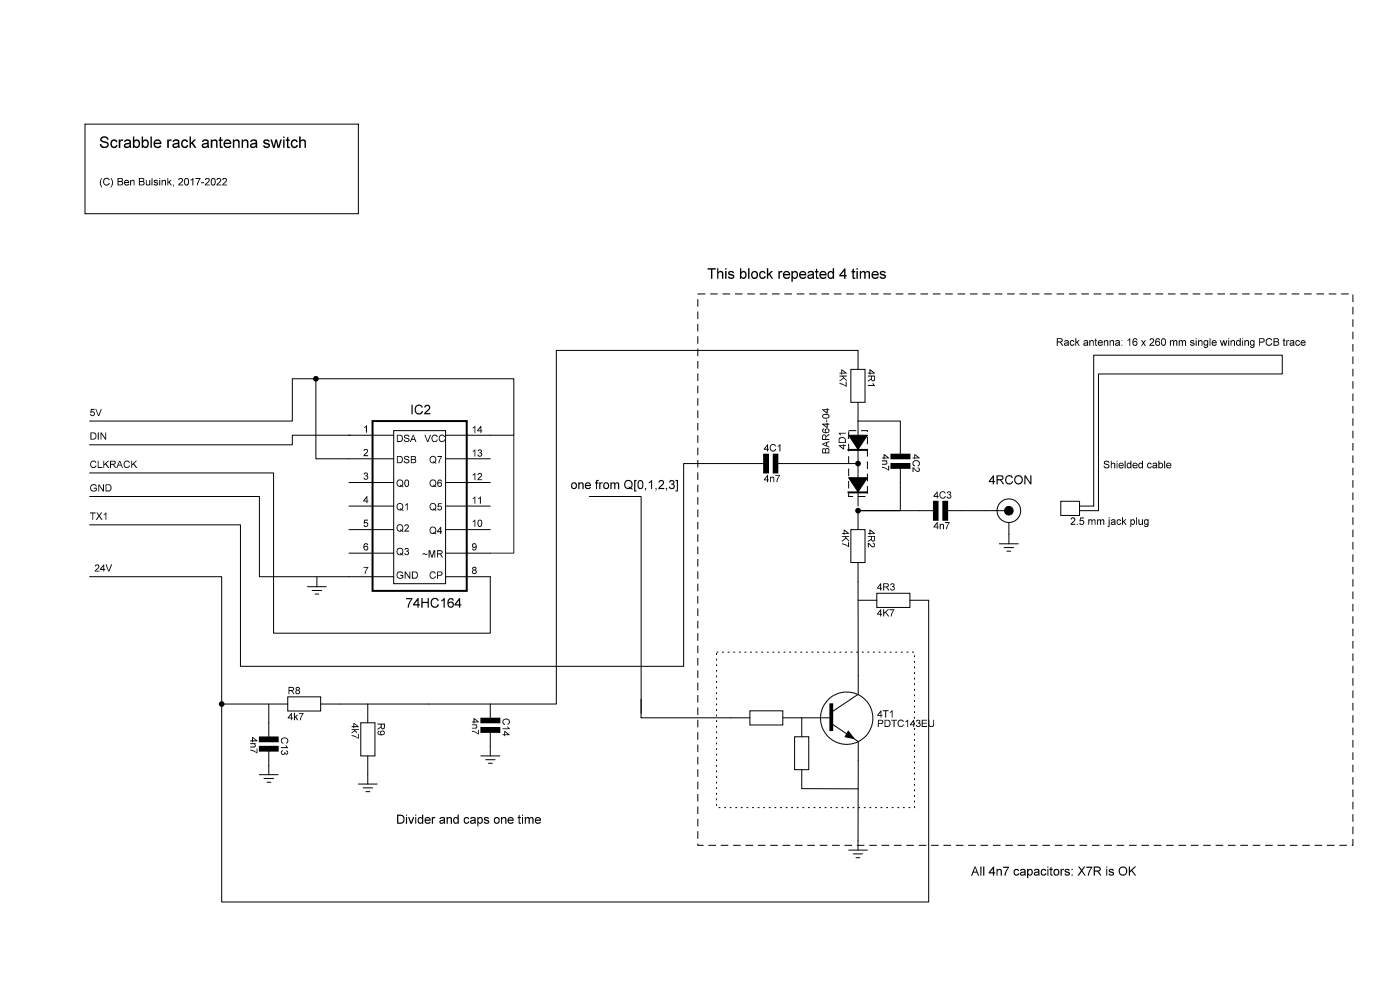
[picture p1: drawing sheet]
<svg xmlns="http://www.w3.org/2000/svg" width="297mm" height="210mm" viewBox="0 0 297 210" stroke-linecap="round" stroke-linejoin="round" font-family="sans-serif">
<defs><g id="words">
<text font-size="3.4" fill="#fff" x="21" y="31.4">Scrabble rack antenna switch</text>
<text font-size="3.1" fill="#fff" x="150" y="59.2">This block repeated 4 times</text>
<g font-size="2.9" fill="#fff">
<text x="87" y="87.9">IC2</text>
<text x="86" y="128.9">74HC164</text>
</g>
<g font-size="2.7" fill="#fff">
<text x="121" y="103.8">one from Q[0,1,2,3]</text>
<text x="209.7" y="102.7">4RCON</text>
<text x="84" y="174.8">Divider and caps one time</text>
<text x="206" y="185.8">All 4n7 capacitors: X7R is OK</text>
</g>
<g font-size="2.2" fill="#fff">
<text x="21" y="39.3">(C) Ben Bulsink, 2017-2022</text>
<text x="224" y="73.3">Rack antenna: 16 x 260 mm single winding PCB trace</text>
<text x="178.1" y="78.4" transform="rotate(90 178.1 78.4)">4K7</text>
<text x="184" y="78.4" transform="rotate(90 184 78.4)">4R1</text>
<text x="19" y="88.3">5V</text>
<text x="19" y="93.3">DIN</text>
<text x="77" y="91.8">1</text>
<text x="84" y="93.8">DSA</text>
<text x="90" y="93.8">VCC</text>
<text x="100" y="91.9">14</text>
<text x="162" y="95.8">4C1</text>
<text x="179.5" y="95.3" transform="rotate(-90 179.5 95.3)">4D1</text>
<text x="19" y="99.3">CLKRACK</text>
<text x="77" y="101.8">3</text>
<text x="77" y="96.8">2</text>
<text x="84" y="98.3">DSB</text>
<text x="91" y="98.3">Q7</text>
<text x="100" y="101.9">12</text>
<text x="100" y="96.9">13</text>
<text x="176" y="96.4" transform="rotate(-90 176 96.4)">BAR64-04</text>
<text x="187" y="96.4" transform="rotate(90 187 96.4)">4n7</text>
<text x="193.6" y="96.4" transform="rotate(90 193.6 96.4)">4C2</text>
<text x="234" y="99.3">Shielded cable</text>
<text x="19" y="104.3">GND</text>
<text x="77" y="106.8">4</text>
<text x="84" y="103.3">Q0</text>
<text x="91" y="103.3">Q6</text>
<text x="100" y="106.9">11</text>
<text x="162" y="102.3">4n7</text>
<text x="198" y="105.8">4C3</text>
<text x="19" y="110.3">TX1</text>
<text x="77" y="111.8">5</text>
<text x="84" y="108.3">Q1</text>
<text x="84" y="112.8">Q2</text>
<text x="91" y="108.3">Q5</text>
<text x="91" y="113.3">Q4</text>
<text x="100" y="111.8">10</text>
<text x="178.5" y="112.4" transform="rotate(90 178.5 112.4)">4K7</text>
<text x="184" y="112.4" transform="rotate(90 184 112.4)">4R2</text>
<text x="195.1" y="112.8">2.5 mm jack socket</text>
<text x="198" y="112.3">4n7</text>
<text x="227" y="111.3">2.5 mm jack plug</text>
<text x="77" y="116.8">6</text>
<text x="84" y="117.8">Q3</text>
<text x="89.5" y="118.3">~MR</text>
<text x="100" y="116.8">9</text>
<text x="20" y="121.3">24V</text>
<text x="77" y="121.8">7</text>
<text x="84" y="122.8">GND</text>
<text x="91" y="122.8">CP</text>
<text x="100" y="121.8">8</text>
<text x="186" y="125.3">4R3</text>
<text x="186" y="130.8">4K7</text>
<text x="61" y="147.3">R8</text>
<text x="61" y="152.8">4k7</text>
<text x="74.5" y="153.3" transform="rotate(90 74.5 153.3)">4k7</text>
<text x="80.1" y="153.3" transform="rotate(90 80.1 153.3)">R9</text>
<text x="100" y="152.4" transform="rotate(90 100 152.4)">4n7</text>
<text x="106.6" y="152.4" transform="rotate(90 106.6 152.4)">C14</text>
<text x="186.1" y="152.2">4T1</text>
<text x="186.1" y="154.2">PDTC143EU</text>
<text x="53" y="156.3" transform="rotate(90 53 156.3)">4n7</text>
<text x="59.5" y="156.3" transform="rotate(90 59.5 156.3)">C13</text>
</g>
<g font-size=".9" fill="#fff">
<text x="67.7" y="123.2">2</text>
<text x="182.5" y="179.2">5</text>
</g>
</g></defs>
<path d="M79 89.3h20v36h-20z" fill="none" stroke="#000" stroke-width=".42"/>
<g fill="none" stroke="#000" stroke-width=".21">
<path d="M19 89.3h43v-9h47v12h-14.5M67 80.3v17h16.5M74 92.3h.1M74 92.3h-12v2.1h-43M74 92.3h9.5M83.5 91.4h11v32.4h-11zM94.5 97.3h9.5M99 92.3h.1M19 100.3h39v34h46v-12h-9.5M19 105.3h36v17h28.5M74 117.3h9.5M74 102.4h9.5"/>
<path d="M74 107.4h9.5M74 112.4h9.5M94.5 102.4h9.5M94.5 107.4h9.5M94.5 112.4h9.5M94.5 117.3h9.5M195 108.3h3M198 106.3h1v4.1h-1zM200 106.3h1v4.1h-1zM201 108.3h3"/>
</g>
<g fill="#000">
<path d="M77.3 90.6l.6-.4v1.6h-.3v-1.2l-.3 .2zM77.2 95.4a.52 .52 0 0 1 .8 .1 .52 .52 0 0 1-.3 .7l-.4 .4h.8v.2h-1l.2-.4a.77 .77 0 0 0 .6-.9l-.4-.1-.4 .3zM77.3 110.2h.8v.2h-.6l-.1 .5a.49 .49 0 0 1 .7 .2 .49 .49 0 0 1-.4 .7 .49 .49 0 0 1-.6-.5h.2a.33 .33 0 0 0 .5 .2 .33 .33 0 0 0 .1-.5 .33 .33 0 0 0-.6 .1l-.2-.1zM77.3 100.4v-.1a.41 .41 0 0 1 .6 0 .41 .41 0 0 1 0 .6 .48 .48 0 0 1 0 .8 .48 .48 0 0 1-.8-.4h.2a.3 .3 0 0 0 .3 .3 .3 .3 0 0 0 .3-.3 .3 .3 0 0 0-.4-.3v-.2a.26 .26 0 0 0 .4-.2 .26 .26 0 0 0-.3-.3 .26 .26 0 0 0-.3 .3h-.2zM198 106.3h1v4.1h-1zM200 106.3h1v4.1h-1zM77.1 120.3h1l-.4 .8-.1 .7h-.3l.1-.5 .5-.9h-.8z"/>
<path d="M84.2 92.2h.5a.76 .76 0 0 1 .8 .8 .76 .76 0 0 1-.7 .8h-.6zM84.4 92.4v1.2h.4a.58 .58 0 0 0 .5-.7 .58 .58 0 0 0-.6-.5zM85.8 92.4l.2-.2a.55 .55 0 0 1 .8 .5h-.1a.35 .35 0 0 0-.5-.3 .35 .35 0 0 0-.2 .4h.1a.53 .53 0 0 1 .6 .2 .53 .53 0 0 1 0 .7 .67 .67 0 0 1-1.1-.5h.3v.2l.3 .2a.32 .32 0 0 0 .5-.3 .34 .34 0 0 0-.6-.3 .41 .41 0 0 1-.3-.1 .41 .41 0 0 1 0-.5zM87.6 92.2h.2l.5 1.6h-.2l-.1-.5h-.7l-.1 .5h-.2zM87.7 92.4l-.3 .7h.5z"/>
<path d="M84.2 96.7h.5a.76 .76 0 0 1 .8 .8 .76 .76 0 0 1-.7 .8h-.6zM84.4 96.9v1.2h.3a.59 .59 0 0 0 .6-.6 .59 .59 0 0 0-.6-.6zM85.8 96.9l.2-.2a.58 .58 0 0 1 .8 .5h-.1a.35 .35 0 0 0-.5-.4 .35 .35 0 0 0-.2 .5h.2a.54 .54 0 0 1 .6 .8 .54 .54 0 0 1-.9 .1l-.3-.5 .6 .4a.28 .28 0 0 0 .5-.2 .28 .28 0 0 0-.4-.3 .47 .47 0 0 1-.5-.2 .47 .47 0 0 1 0-.5zM87.2 96.7h.5a.38 .38 0 0 1 .5 .2 .38 .38 0 0 1-.1 .5 .46 .46 0 0 1 .2 .6 .46 .46 0 0 1-.6 .3h-.5zM87.3 96.9v.5h.4a.26 .26 0 0 0 .4-.3 .26 .26 0 0 0-.4-.2zM87.3 97.5v.6h.4a.29 .29 0 0 0 .4-.3 .29 .29 0 0 0-.4-.3z"/>
<path d="M87.3 85.9h.2v2h-.2zM88.2 86.1a.86 .86 0 0 1 .8-.3 .86 .86 0 0 1 .7 .6l-.2 .1a.7 .7 0 0 0-1.1-.3 .7 .7 0 0 0-.1 1.1 .62 .62 0 0 0 .6 .4 .62 .62 0 0 0 .6-.5h.2a.96 .96 0 0 1-1.3 .6 .96 .96 0 0 1-.3-1.5zM90.3 85.9a.69 .69 0 0 1 .9 .4 .69 .69 0 0 1-.4 .9l-.5 .4h1v.3h-1.3l.4-.7a.68 .68 0 0 0 .5-1l-.4-.1-.2 .3h-.3z"/>
<path d="M90 92.2h.3l.4 1.4 .5-1.4h.2l-.6 1.6h-.2zM91.7 92.5a.7 .7 0 0 1 1.2 .2h-.2a.55 .55 0 0 0-.8-.1 .55 .55 0 0 0-.1 .8 .5 .5 0 0 0 .5 .2 .5 .5 0 0 0 .4-.4l.2 .1a.74 .74 0 0 1-1.1 .3 .74 .74 0 0 1-.1-1.1zM93.3 92.4a.67 .67 0 0 1 1.1 .3h-.2a.55 .55 0 0 0-.8-.1 .55 .55 0 0 0-.1 .8 .5 .5 0 0 0 .5 .2 .5 .5 0 0 0 .4-.4l.2 .1a.73 .73 0 0 1-1.1 .3 .73 .73 0 0 1 0-1.1z"/>
<path d="M91.3 96.9a.77 .77 0 0 1 1.1 .1 .77 .77 0 0 1-.1 1.1l.3 .2-.1 .1-.2-.1a.84 .84 0 0 1-1-.3 .84 .84 0 0 1 0-1.1zM91.5 97a.58 .58 0 0 0-.2 .8 .58 .58 0 0 0 .7 .2l-.1-.2 .2 .1a.56 .56 0 0 0 .3-.5 .56 .56 0 0 0-.4-.5zM92.8 96.7h1l-.6 1.6h-.2v-.4l.6-1h-.8z"/>
<path d="M100.3 95.7l.5-.4v1.6h-.1v-1.2l-.4 .2zM101.4 95.5l.1-.1a.41 .41 0 0 1 .6 0 .41 .41 0 0 1-.1 .6 .48 .48 0 0 1 0 .8 .48 .48 0 0 1-.7-.4h.2a.31 .31 0 0 0 .3 .3 .31 .31 0 0 0 .3-.3 .31 .31 0 0 0-.4-.3v-.1a.25 .25 0 0 0 .3-.2 .25 .25 0 0 0-.2-.3 .25 .25 0 0 0-.3 .3l-.2-.1z"/>
<path d="M100.3 90.7l.5-.4v1.6h-.1v-1.2l-.4 .2zM102 90.3h.1v1h.2v.2h-.2v.4h-.2v-.4h-.7zM101.9 90.7l-.4 .6h.4z"/>
<path d="M77.8 105.2h.1v1h.2v.2h-.2v.4h-.1v-.4h-.8zM77.8 105.6l-.5 .6h.5z"/>
<path d="M77.4 115.3h.5a.2 .2 0 0 1 .2 .1 .2 .2 0 0 1-.2 .3v-.1a.37 .37 0 0 0-.5-.1 .37 .37 0 0 0-.1 .5 .49 .49 0 0 1 .8 .1 .49 .49 0 0 1-.2 .7 .49 .49 0 0 1-.7-.3l-.1-.6zM77.3 116.3a.32 .32 0 0 0 .6 0 .32 .32 0 0 0-.6 0z"/>
<path d="M84.3 101.9a.78 .78 0 0 1 1.1 .1 .78 .78 0 0 1-.1 1.1l.3 .2v.1l-.3-.1a.85 .85 0 0 1-1-.3 .85 .85 0 0 1 0-1.1zM84.6 101.9a.6 .6 0 0 0-.3 .8 .6 .6 0 0 0 .7 .3h-.2l.1-.2a.41 .41 0 0 0 .5-.2 .41 .41 0 0 0-.1-.5l-.3-.2zM85.9 101.9a.56 .56 0 0 1 .8 0 .56 .56 0 0 1 .1 .7 .52 .52 0 0 1-.5 .7 .52 .52 0 0 1-.5-.6zM86.1 101.9a.66 .66 0 0 0-.2 .7 .66 .66 0 0 0 .5 .5 .77 .77 0 0 0-.1-1.2z"/>
<path d="M84.3 106.9a.78 .78 0 0 1 1.1 .1 .78 .78 0 0 1-.1 1.1l.3 .1v.2l-.3-.2a.85 .85 0 0 1-1-.2 .85 .85 0 0 1 0-1.1zM84.6 106.9a.62 .62 0 0 0-.3 .8 .62 .62 0 0 0 .7 .4l-.1-.3a.31 .31 0 0 0 .4 .1 .31 .31 0 0 0 .1-.4 .58 .58 0 0 0-.8-.6zM85.9 107.1l.6-.4v1.5h-.2v-1.1l-.3 .2z"/>
<path d="M84.4 111.4a.77 .77 0 0 1 1 .1 .77 .77 0 0 1-.1 1.1l.3 .1v.2l-.3-.2a.83 .83 0 0 1-1.1-.2 .83 .83 0 0 1 .2-1.1zM84.5 111.5a.6 .6 0 0 0-.2 .8 .6 .6 0 0 0 .7 .3l-.2-.1 .1-.2a.26 .26 0 0 0 .3 .1 .26 .26 0 0 0 .1-.3 .54 .54 0 0 0-.2-.6 .54 .54 0 0 0-.6 0zM85.9 111.4a.52 .52 0 0 1 .8 .1 .52 .52 0 0 1-.4 .8l-.3 .3h.8v.2h-1l.2-.5a.61 .61 0 0 0 .4-.8l-.3-.1-.1 .3h-.2z"/>
<path d="M84.2 116.5a.77 .77 0 0 1 1.2-.1 .77 .77 0 0 1-.1 1.2l.3 .1v.2l-.3-.2a.84 .84 0 0 1-1-.2 .84 .84 0 0 1-.1-1zM84.5 116.5a.6 .6 0 0 0-.2 .8 .6 .6 0 0 0 .7 .3l-.2-.1 .1-.2a.26 .26 0 0 0 .3 .1 .26 .26 0 0 0 .1-.3 .54 .54 0 0 0-.2-.6 .54 .54 0 0 0-.6 0zM85.9 116.4l.1-.1a.4 .4 0 0 1 .6 0 .4 .4 0 0 1-.1 .6 .49 .49 0 0 1 0 .9 .49 .49 0 0 1-.7-.5h.2a.31 .31 0 0 0 .3 .3 .31 .31 0 0 0 .3-.4 .31 .31 0 0 0-.5-.1l.1-.3a.24 .24 0 0 0 .3-.1 .24 .24 0 0 0-.2-.3 .24 .24 0 0 0-.3 .2h-.2z"/>
<path d="M89.7 117.4h.4a.29 .29 0 0 0 .3 .2 .29 .29 0 0 0 .3-.3l-.1 .4h-.3a.42 .42 0 0 0-.7 0zM90.9 116.7h.4l.4 1.3 .3-1.3h.3v1.6h-.1v-1.4l-.4 1.4h-.3l-.4-1.4v1.4h-.2zM92.7 116.7h.6a.43 .43 0 0 1 .6 .4 .43 .43 0 0 1-.4 .5l.5 .7h-.2l-.5-.7h-.4v.7h-.2zM92.9 116.9v.5h.4a.25 .25 0 0 0 .4-.2 .25 .25 0 0 0-.3-.3z"/>
<path d="M91.3 101.9a.77 .77 0 0 1 1.1 .1 .77 .77 0 0 1-.1 1.1l.3 .2-.1 .1-.2-.1a.84 .84 0 0 1-1-.3 .84 .84 0 0 1 0-1.1zM91.4 102.1a.58 .58 0 0 0 0 .7 .58 .58 0 0 0 .6 .2h-.1v-.2a.24 .24 0 0 0 .4 .1 .24 .24 0 0 0 .1-.3 .56 .56 0 0 0-.3-.6 .56 .56 0 0 0-.7 .1zM92.9 101.9l.6-.2 .3 .4-.2 .1a.34 .34 0 0 0-.5-.2 .34 .34 0 0 0-.1 .5 .48 .48 0 0 1 .6 0 .48 .48 0 0 1 0 .7 .48 .48 0 0 1-.7-.1l-.1-.4zM93 102.8a.32 .32 0 0 0 .6 0 .32 .32 0 0 0-.6 0z"/>
<path d="M91.3 106.9a.77 .77 0 0 1 1.1 .1 .77 .77 0 0 1-.1 1.1l.3 .1-.1 .2-.2-.2a.84 .84 0 0 1-1-.2 .84 .84 0 0 1 0-1.1zM91.4 107.1a.58 .58 0 0 0 0 .7 .58 .58 0 0 0 .6 .2l-.1-.2a.26 .26 0 0 0 .3 .1 .26 .26 0 0 0 .2-.3 .56 .56 0 0 0-.3-.6 .56 .56 0 0 0-.7 .1zM93 106.8h.7v.1h-.6l-.1 .5a.5 .5 0 0 1 .7 .2 .5 .5 0 0 1-.3 .7 .5 .5 0 0 1-.6-.4l.2-.1a.33 .33 0 0 0 .4 .2 .33 .33 0 0 0 .1-.5 .33 .33 0 0 0-.5 .1l-.2-.1z"/>
<path d="M91.3 111.9a.77 .77 0 0 1 1.1 .1 .77 .77 0 0 1-.1 1.1l.3 .1-.1 .2-.2-.2a.84 .84 0 0 1-1-.2 .84 .84 0 0 1 0-1.1zM91.4 112.1a.58 .58 0 0 0 0 .7 .58 .58 0 0 0 .6 .2h-.1v-.2a.26 .26 0 0 0 .3 .1 .26 .26 0 0 0 .2-.3 .56 .56 0 0 0-.3-.6 .56 .56 0 0 0-.7 .1zM93.5 111.8h.1v.9h.2l-.2 .6h-.2v-.4h-.7v-.2zM93.4 112.1l-.4 .6h.4z"/>
<path d="M100.2 115.4a.64 .64 0 0 1 .9 .1 .64 .64 0 0 1 0 .8 .47 .47 0 0 1-.4 .5 .47 .47 0 0 1-.5-.4l.2 .1a.36 .36 0 0 0 .4 0 .36 .36 0 0 0 .1-.5 .48 .48 0 0 1-.7 .1 .48 .48 0 0 1 0-.7zM100.3 115.7a.3 .3 0 0 0 .6 0 .3 .3 0 0 0-.6 0z"/>
<path d="M100.3 110.6l.5-.4v1.6h-.1v-1.2l-.4 .2zM101.5 110.4a.54 .54 0 0 1 .7-.1 .54 .54 0 0 1 .1 .7 .57 .57 0 0 1-.6 .8 .57 .57 0 0 1-.4-.9zM101.6 110.4a.7 .7 0 0 0 .3 1.2 .62 .62 0 0 0 .3-.7 .62 .62 0 0 0-.6-.5z"/>
<path d="M100.3 105.7l.5-.4v1.5h-.1v-1.1l-.4 .2zM101.4 105.7l.6-.4v1.5h-.2v-1.1l-.3 .2z"/>
<path d="M100.3 100.7l.5-.4v1.6h-.1v-1.2l-.4 .2zM101.4 100.5a.53 .53 0 0 1 .8 .2 .53 .53 0 0 1-.3 .7l-.4 .3h.8v.2h-1l.2-.5a.75 .75 0 0 0 .5-.8 .32 .32 0 0 0-.3-.1 .32 .32 0 0 0-.2 .3h-.2z"/>
<path d="M198.8 104.3h.1v.9h.2v.2h-.2v.3h-.1v-.3h-.8v-.2zM198.8 104.6l-.5 .6h.5zM199.4 104.5a.66 .66 0 0 1 .7-.3 .66 .66 0 0 1 .5 .4l-.2 .1a.53 .53 0 0 0-.7-.1 .53 .53 0 0 0 0 .8 .53 .53 0 0 0 .7-.1h.3a.73 .73 0 0 1-1 .4 .73 .73 0 0 1-.4-1.1zM201 104.4a.4 .4 0 0 1 .6-.1 .4 .4 0 0 1-.1 .6 .49 .49 0 0 1 .1 .8 .49 .49 0 0 1-.8-.3l.2-.1a.31 .31 0 0 0 .4 .3 .31 .31 0 0 0 .2-.4 .31 .31 0 0 0-.4-.2l.1-.1a.25 .25 0 0 0 .2-.3 .25 .25 0 0 0-.2-.2 .25 .25 0 0 0-.3 .2h-.1z"/>
<path d="M198.8 110.7h.1v1h.2v.2h-.2v.4h-.1v-.4h-.8zM198.8 111.1l-.5 .6h.5zM199.3 111.1h.3v.2a.39 .39 0 0 1 .4-.2 .39 .39 0 0 1 .3 .5v.7h-.2v-.7a.27 .27 0 0 0-.3-.3 .27 .27 0 0 0-.2 .4v.6h-.3zM200.5 110.7h1l-.5 1-.1 .6h-.2v-.4l.6-.9h-.8z"/>
<path d="M84.3 121.5a.72 .72 0 0 1 1.2 .2l-.7-.3a.61 .61 0 0 0-.4 .9 .61 .61 0 0 0 .9 .1v-.2h-.4v-.2h.7v.6a.84 .84 0 0 1-1.2 0 .84 .84 0 0 1-.1-1.1zM85.9 121.2h.2l.8 1.2v-1.2h.1v1.6h-.2l-.7-1.3-.1 1.3h-.1zM87.4 121.2h.5a.76 .76 0 0 1 .8 .8 .76 .76 0 0 1-.8 .8h-.5zM87.6 121.4v1.2l.7-.1a.63 .63 0 0 0 .1-.7 .63 .63 0 0 0-.5-.4z"/>
<path d="M86.1 126.9h1.4l-.6 1.2-.2 .8h-.2v-.5l.7-1.3h-1.1zM88.6 126.9h.2v1.3h.3v.2h-.3v.5h-.2v-.5h-1v-.2zM88.6 127.4l-.7 .8h.7zM89.4 126.9h.3v.8h1v-.8h.3v2h-.3v-1h-1v1h-.3zM91.6 127.1a.89 .89 0 0 1 1.5 .3l-.3 .1a.7 .7 0 0 0-.9-.3 .7 .7 0 0 0-.2 1 .63 .63 0 0 0 .6 .5 .63 .63 0 0 0 .6-.5h.2a.95 .95 0 0 1-1.2 .7 .95 .95 0 0 1-.5-1.4zM93.6 127.4l.8-.5v2h-.3v-1.6l-.5 .3zM95.2 127.1l.2-.2h.4l.5 .4-.3 .1a.46 .46 0 0 0-.6-.2 .46 .46 0 0 0-.2 .6 .68 .68 0 0 1 1 .2 .68 .68 0 0 1-.4 1 .68 .68 0 0 1-.8-.7l-.1-.6zM95.2 128.3a.44 .44 0 0 0 .8 0 .44 .44 0 0 0-.8 0zM97.4 126.9h.2v1.3h.3v.2h-.3v.5h-.2v-.5h-1v-.2zM97.4 127.4l-.7 .8h.7z"/>
<path d="M91.4 121.4a.67 .67 0 0 1 1.1 .3h-.3a.55 .55 0 0 0-.8-.1 .55 .55 0 0 0 0 .8 .5 .5 0 0 0 .5 .2 .5 .5 0 0 0 .4-.4l.2 .1a.73 .73 0 0 1-1.1 .3 .73 .73 0 0 1-.1-1.1zM92.8 121.2h.5a.46 .46 0 0 1 .6 .5 .46 .46 0 0 1-.6 .4h-.4v.7h-.2zM92.9 121.4v.6h.4a.29 .29 0 0 0 .4-.3 .29 .29 0 0 0-.4-.3z"/>
<path d="M100.2 120.4a.42 .42 0 0 1 .7-.2 .42 .42 0 0 1-.1 .7 .47 .47 0 0 1 .2 .7 .47 .47 0 0 1-.7 0 .47 .47 0 0 1 .1-.7l-.2-.2zM100.4 120.6a.25 .25 0 0 0 .5 0 .25 .25 0 0 0-.5 0zM100.3 121.3a.3 .3 0 0 0 .6 0 .3 .3 0 0 0-.6 0z"/>
</g>
<path d="M61 147.8h7v3h-7z" fill="#fff"/>
<g fill="none" stroke="#000" stroke-width=".21">
<path d="M159 98.3h3M162 96.4h1v3.9h-1zM164 96.4h1v3.9h-1zM165 98.3h3M189 96.4h4v.9h-4zM189 98.3h4v1.1h-4zM191 93.3v3.1M191 99.4v3M19 122.3h28v27.1h10v3.9M65.2 124.5h4M66.2 125.3h2M66.8 126h.8"/>
<path d="M67.2 122.4v2.1M57 149.4h4M61 147.8h7v3h-7zM68 149.4h23"/>
</g>
<g fill="#000">
<path d="M162 96.4h1v3.9h-1zM164 96.4h1v3.9h-1zM189 96.4h4v.9h-4zM189 98.3h4v1.1h-4z"/>
<path d="M162.8 94.2h.1v1h.2l-.2 .6h-.2v-.4h-.6v-.2zM162.7 94.6l-.4 .6h.4zM163.6 94.3a.72 .72 0 0 1 1 .4h-.2a.56 .56 0 0 0-.9 .1 .56 .56 0 0 0 .5 .8l.3-.1 .2-.3 .1 .1a.73 .73 0 0 1-1.1 .3 .73 .73 0 0 1-.1-1.1zM165 94.6l.6-.4v1.6h-.2v-1.2l-.4 .2z"/>
<path d="M187.5 96.4h.2l.9 .8h-.9v.3h-.2v-.3h-.4v-.1h.4zM187.7 96.6v.5h.6zM187.1 97.7h1.1v.2h-.1a.4 .4 0 0 1 .1 .4 .4 .4 0 0 1-.4 .3h-.7v-.2h.7a.26 .26 0 0 0 .3-.3 .26 .26 0 0 0-.4-.2h-.6zM187.1 99l.9 .3 .4 .3v-.8h.2v1l-.9-.4-.6-.2z"/>
<path d="M194 96.4l1.1 .8h-1v.3h-.1v-.3h-.4v-.1h.4zM194.1 96.6v.5h.6zM193.7 97.9a.77 .77 0 0 1 1.2-.2 .77 .77 0 0 1 0 1.2h-.2l-.1-.1a.53 .53 0 0 0 .2-.8 .53 .53 0 0 0-.8 0 .53 .53 0 0 0 .1 .8v.2a.68 .68 0 0 1-.4-1.1zM193.6 99.1l.5 .3a.58 .58 0 0 0 .8 .4v-.3l-.2-.1v-.3a.51 .51 0 0 1 .3 .9 .51 .51 0 0 1-.9-.2l-.3-.4v.7h-.2z"/>
<path d="M162.8 100.8h.1v.9h.2v.2h-.2v.4h-.2v-.4h-.6zM162.7 101.1l-.4 .6h.4zM163.4 101.1h.1v.2a.38 .38 0 0 1 .5-.2 .38 .38 0 0 1 .3 .5v.7h-.2v-.7a.29 .29 0 0 0-.4-.3 .29 .29 0 0 0-.2 .4v.6h-.1zM164.5 100.8h1l-.6 1.5h-.2l.1-.6 .5-.8h-.8z"/>
<path d="M61.2 145.7h.6a.45 .45 0 0 1 .6 .4 .45 .45 0 0 1-.4 .5l.5 .7h-.2l-.5-.7h-.4v.7h-.2zM61.4 145.9v.5h.4a.26 .26 0 0 0 .4-.2 .26 .26 0 0 0-.4-.3zM62.8 145.9a.42 .42 0 0 1 .6-.1 .42 .42 0 0 1 0 .6 .45 .45 0 0 1 .1 .7 .45 .45 0 0 1-.7 0 .45 .45 0 0 1 .1-.7l-.2-.2zM62.9 146.1a.25 .25 0 0 0 .5 0 .25 .25 0 0 0-.5 0zM62.9 146.8a.31 .31 0 0 0 .6 0 .31 .31 0 0 0-.6 0z"/>
<path d="M61.8 151.3h.1v.9h.2v.2h-.2v.4h-.1v-.4h-.8zM61.8 151.6l-.5 .6h.5zM62.4 151.2h.2v.9l.4-.5h.2l-.4 .5 .5 .7h-.3l-.3-.6-.1 .6h-.2zM63.4 151.3h1l-.5 .9-.1 .6h-.2l.1-.4 .5-1h-.8z"/>
</g>
<path d="M180.5 78.4h3v6.9h-3z" fill="#fff"/>
<path d="M180.5 78.4h3v6.9h-3zM182 74.3v4.1M182 85.3v4" fill="none" stroke="#000" stroke-width=".21"/>
<g fill="#000">
<path d="M178.5 78.4l1.1 .8h-1v.3h-.1v-.3h-.4v-.1h.4zM178.6 78.6v.5h.6zM178.1 79.7h1.6v.2h-.8l.8 .8v.2l-.7-.6-.9 .6v-.2l.8-.6-.3-.2h-.5zM178.1 81.3l.8 .1 .5 .4v-.8h.2v1l-1.5-.6z"/>
<path d="M184.4 78.4h.3l.9 .8h-.9v.3h-.3v-.3h-.3v-.1h.3zM184.7 78.6v.5h.6zM184.1 79.7h1.5v.6a.43 .43 0 0 1-.3 .6 .43 .43 0 0 1-.5-.4l-.7 .5v-.2l.7-.6v-.3h-.7zM185 79.9v.4a.27 .27 0 0 0 .2 .4 .27 .27 0 0 0 .3-.4v-.4zM184.1 81.7h1.2l-.2-.4h.2l.3 .6h-1.5z"/>
</g>
<path d="M180.5 112.4h3v6.9h-3z" fill="#fff"/>
<g fill="none" stroke="#000" stroke-width=".21">
<path d="M180.5 112.4h3v6.9h-3zM182 108.3v4.1M182 119.3v4.1M170.1 152.3h6M176.1 149.3h.6v5.7h-.6zM176.1 153.3l6 4v4M180 155.1l1.2 1.6-1.9-.4zM182.1 143.3v4l-6 4"/>
<circle cx="179.6" cy="152.3" r="5.6"/>
</g>
<g fill="#000">
<path d="M176.1 149.3h.6v5.7h-.6zM180 155.1l1.2 1.6-1.9-.4z"/>
<path d="M179 112.4l1.1 .8h-.9v.3h-.2v-.3h-.4v-.1h.4zM179.2 112.6v.5h.5zM178.6 113.7h1.5v.2h-.7l.7 .8v.2l-.6-.6-.9 .7v-.3l.8-.6-.2-.2h-.6zM178.6 115.3l.9 .2 .4 .4v-.9h.2v1l-1.5-.6z"/>
<path d="M184.4 112.4h.3l.9 .8h-.9v.3h-.3v-.3h-.3v-.1h.3zM184.7 112.6v.5h.6zM184.1 113.7h1.5v.6a.43 .43 0 0 1-.3 .6 .43 .43 0 0 1-.5-.4l-.7 .5v-.2l.7-.5v-.4h-.7zM185 113.9v.4a.27 .27 0 0 0 .2 .4 .27 .27 0 0 0 .3-.4v-.4zM184.1 115.1l.6 .4a.49 .49 0 0 0 .7 .3l.1-.2-.3-.2v-.3a.5 .5 0 0 1 .3 .9 .5 .5 0 0 1-.8-.2l-.4-.4v.7h-.2z"/>
<path d="M186.3 152.7h.7a.45 .45 0 0 1 .4 .5 .45 .45 0 0 1-.6 .4h-.4v.6h-.2zM186.4 152.9v.5h.5a.29 .29 0 0 0 .3-.3 .29 .29 0 0 0-.4-.2zM187.7 152.7h.5a.76 .76 0 0 1 .7 .7 .76 .76 0 0 1-.7 .8h-.5zM187.8 152.9v1.1h.4a.57 .57 0 0 0 .6-.6 .57 .57 0 0 0-.6-.5zM189.1 152.7h1.2v.2h-.5v1.3h-.2v-1.3h-.5zM190.5 153a.66 .66 0 0 1 .7-.3 .66 .66 0 0 1 .5 .4l-.1 .1a.54 .54 0 0 0-.9-.2 .54 .54 0 0 0 0 .8 .45 .45 0 0 0 .5 .2 .45 .45 0 0 0 .4-.3h.2a.74 .74 0 0 1-1.1 .4 .74 .74 0 0 1-.2-1.1zM192.1 153.1l.6-.4v1.5h-.2v-1.2l-.3 .2zM193.8 152.7h.1v1h.2v.1h-.2v.4h-.1v-.4h-.8zM193.8 153.1l-.5 .6h.5zM194.4 152.9a.42 .42 0 0 1 .6-.2 .42 .42 0 0 1 0 .7 .48 .48 0 0 1 0 .8 .48 .48 0 0 1-.7-.4h.2a.3 .3 0 0 0 .4 .3 .3 .3 0 0 0 .2-.4 .3 .3 0 0 0-.4-.2v-.2a.26 .26 0 0 0 .3-.2 .26 .26 0 0 0-.2-.3 .26 .26 0 0 0-.3 .3h-.1zM195.5 152.7h1.2v.2h-1v.4h.9v.2h-.9v.5h1v.2h-1.2zM197 152.7h.1v.8a.43 .43 0 0 0 .5 .5 .43 .43 0 0 0 .4-.5v-.8h.2v.8a.6 .6 0 0 1-.6 .7 .6 .6 0 0 1-.6-.7z"/>
<path d="M186.9 150.7h.1v1h.2v.1h-.2v.4h-.2v-.4h-.7zM186.8 151.1l-.4 .6h.4zM187.3 150.7h1.2v.2h-.5v1.3h-.2v-1.3h-.5zM188.8 151l.6-.3v1.5h-.2v-1.2l-.4 .3z"/>
</g>
<path d="M168.6 156.3h3v7h-3z" fill="#fff"/>
<path d="M168.6 156.3h3v7h-3zM170.1 152.3v4M170.1 163.3v4" fill="none" stroke="#000" stroke-width=".21"/>
<path d="M159.1 150.8h7v3h-7z" fill="#fff"/>
<path d="M125 105.3h11v46M182 123.4l.1 19.9M136 148.3v4h23.1M159.1 150.8h7v3h-7zM166.1 152.3h4M170.1 167.3h11.9M182.1 161.3l-.1 17.1" fill="none" stroke="#000" stroke-width=".21"/>
<path d="M152 138.3h42v33h-42z" fill="none" stroke="#000" stroke-width=".21" stroke-dasharray=".4 .8" stroke-linecap="butt"/>
<path d="M186 125.9h7v3h-7z" fill="#fff"/>
<path d="M182 74.3h-64v75.1h-27M159 98.3h-14v43.1h-94v-30.1h-32M168 98.3h14M182 89.3h9v4M191 102.4v5.9h-9h13M182 127.3h4M186 125.9h7v3h-7zM193 127.3h4v64h-150v-41.9M182 178.4v1.9M180 180.3h4M181 181.1h2M181.6 181.9h.8" fill="none" stroke="#000" stroke-width=".21"/>
<g fill="#000">
<path d="M150.1 56.9h1.7v.3h-.7v1.9h-.3v-1.9h-.7zM152.1 56.9h.3v.8a.56 .56 0 0 1 .7-.2 .56 .56 0 0 1 .4 .6v1h-.3v-1a.39 .39 0 0 0-.5-.4 .39 .39 0 0 0-.3 .6v.8h-.3zM153.8 56.9h.3v.3h-.3zM153.8 57.5h.3v1.6h-.3zM154.6 57.7l.4-.2a.56 .56 0 0 1 .7 .4l-.3 .1a.36 .36 0 0 0-.3-.3 .36 .36 0 0 0-.3 .3l.3 .1a.57 .57 0 0 1 .7 .7 .57 .57 0 0 1-.9 .3l-.4-.3-.1-.1 .3-.1a.45 .45 0 0 0 .4 .3 .45 .45 0 0 0 .4-.3l-.3-.1a.6 .6 0 0 1-.7-.8zM157 56.9h.3v.8a.66 .66 0 0 1 .8-.1 .66 .66 0 0 1 .3 .9l-.1 .2a.57 .57 0 0 1-.4 .5 .57 .57 0 0 1-.6-.3v.2h-.3zM157.4 57.8a.54 .54 0 0 0-.1 .8 .54 .54 0 0 0 .7 .2 .55 .55 0 0 0 .1-.7 .55 .55 0 0 0-.7-.3zM158.7 56.9h.3v2.2h-.3zM159.5 57.7a.83 .83 0 0 1 1.3 .3 .83 .83 0 0 1-.6 1.2 .87 .87 0 0 1-.8-.5 .87 .87 0 0 1 .1-1zM159.9 57.8a.56 .56 0 0 0-.3 .8 .56 .56 0 0 0 .8 .2 .57 .57 0 0 0 .1-.7 .57 .57 0 0 0-.6-.3zM161.2 57.7a.73 .73 0 0 1 1.2 .3h-.3a.45 .45 0 0 0-.6-.2 .45 .45 0 0 0-.2 .6 .43 .43 0 0 0 .4 .5 .43 .43 0 0 0 .5-.4l.2 .1a.72 .72 0 0 1-.9 .5 .72 .72 0 0 1-.4-1zM162.7 56.9h.3v1.2l.6-.6h.4l-.6 .6 .6 1h-.3l-.5-.8-.2 .2v.6h-.3zM165.1 57.5h.3v.2l.3-.3 .3 .1-.1 .3a.37 .37 0 0 0-.4 0 .37 .37 0 0 0-.1 .5v.8h-.3zM166.2 57.8a.78 .78 0 0 1 1-.3 .78 .78 0 0 1 .4 .9h-1.2a.55 .55 0 0 0 .4 .5 .55 .55 0 0 0 .5-.2h.3a.84 .84 0 0 1-1.2 .3 .84 .84 0 0 1-.2-1.2zM166.5 57.8l-.1 .3h.9l-.2-.3zM167.9 57.5h.3v.3a.64 .64 0 0 1 .9-.2 .64 .64 0 0 1 .2 .8 .62 .62 0 0 1-.4 .7 .62 .62 0 0 1-.7-.2v.9h-.3zM168.4 57.8a.56 .56 0 0 0-.2 .7 .56 .56 0 0 0 .6 .3 .55 .55 0 0 0 .2-.7 .55 .55 0 0 0-.6-.3zM169.8 57.7a.77 .77 0 0 1 .9-.1 .77 .77 0 0 1 .4 .8h-1.3a.55 .55 0 0 0 .4 .5 .55 .55 0 0 0 .6-.2h.3a.84 .84 0 0 1-1.3 .3 .84 .84 0 0 1 0-1.3zM170 57.8l-.2 .3h1l-.2-.3zM171.5 57.6l.2-.1a.63 .63 0 0 1 1 .6l.1 1h-.3l-.1-.2a.56 .56 0 0 1-.8 .2 .56 .56 0 0 1-.1-.8l.6-.1a.26 .26 0 0 0 .2-.4 .26 .26 0 0 0-.4-.1l-.3 .3h-.3zM171.7 58.5a.29 .29 0 0 0 0 .4 .29 .29 0 0 0 .4-.1l.2-.1 .1-.3zM173.1 57.1l.3-.2v.6h.3v.3h-.3v1l.3 .1v.2a.38 .38 0 0 1-.4 .1 .38 .38 0 0 1-.2-.4v-1h-.2v-.3h.2zM173.9 57.8a.78 .78 0 0 1 1-.3 .78 .78 0 0 1 .4 .9h-1.2a.55 .55 0 0 0 .4 .5 .55 .55 0 0 0 .6-.2h.2a.84 .84 0 0 1-1.2 .3 .84 .84 0 0 1-.2-1.2zM174.2 57.8l-.1 .3h1l-.3-.3zM175.8 57.6a.55 .55 0 0 1 .9 .1v-.8h.3v2.2h-.3v-.2a.7 .7 0 0 1-1 .1 .7 .7 0 0 1-.1-1zM176 57.8a.54 .54 0 0 0-.2 .8 .54 .54 0 0 0 .7 .2 .55 .55 0 0 0 .2-.7 .55 .55 0 0 0-.7-.3zM179.2 56.9h.2v1.4h.2v.3h-.2v.5h-.3v-.5h-1v-.3zM179.1 57.5l-.7 .8h.7zM180.8 57.1l.3-.2v.6h.3v.3h-.3v1l.3 .1v.3l-.5-.1-.1-1.3h-.2v-.3h.2zM181.7 56.9h.3v.3h-.3zM181.7 57.5h.3v1.6h-.3zM182.4 57.5h.3v.3a.49 .49 0 0 1 .4-.4 .49 .49 0 0 1 .5 .4l.5-.4 .3 .1 .2 .3v1.3h-.3v-1a.34 .34 0 0 0-.4-.4 .34 .34 0 0 0-.3 .5v.9h-.3v-1a.36 .36 0 0 0-.4-.3 .36 .36 0 0 0-.2 .5v.8h-.3zM185 57.8a.78 .78 0 0 1 1-.3 .78 .78 0 0 1 .4 .9h-1.2a.55 .55 0 0 0 .4 .5 .55 .55 0 0 0 .5-.2h.3a.84 .84 0 0 1-1.2 .3 .84 .84 0 0 1-.2-1.2zM185.3 57.8l-.1 .3h.9l-.2-.3zM186.7 57.7l.5-.2a.6 .6 0 0 1 .7 .4l-.3 .1a.41 .41 0 0 0-.7 0l.3 .1a.57 .57 0 0 1 .8 .7 .57 .57 0 0 1-.9 .3l-.5-.3 .3-.2a.4 .4 0 0 0 .4 .3 .4 .4 0 0 0 .4-.3l-.1-.1a.85 .85 0 0 1-1-.6z"/>
<path d="M19.3 86.7h.8v.3h-.6l-.1 .4a.49 .49 0 0 1 .7 .2 .49 .49 0 0 1-.4 .7 .49 .49 0 0 1-.6-.5h.2a.32 .32 0 0 0 .5 .2 .32 .32 0 0 0 .1-.5 .32 .32 0 0 0-.6 .1l-.2-.1zM20.2 86.7h.2l.5 1.4 .5-1.4h.2l-.6 1.6h-.2z"/>
<path d="M19.2 91.7h.5a.76 .76 0 0 1 .8 .8 .76 .76 0 0 1-.7 .8h-.6zM19.4 91.9v1.2h.4a.6 .6 0 0 0 .5-.6 .6 .6 0 0 0-.6-.6zM20.7 91.7h.3v1.6h-.3zM21.3 91.7h.2l.9 1.3v-1.3h.1v1.6h-.2l-.8-1.3v1.3h-.2z"/>
<path d="M19.3 97.9a.67 .67 0 0 1 1.1 .3h-.2a.53 .53 0 0 0-.7-.2 .53 .53 0 0 0-.1 .8 .46 .46 0 0 0 .5 .3 .46 .46 0 0 0 .4-.4l.2 .1a.74 .74 0 0 1-1.1 .4 .74 .74 0 0 1-.1-1.2zM20.7 97.7h.2v1.4h.8v.2h-1zM21.9 97.7h.2v.8l.8-.8h.3l-.7 .6 .7 1h-.3l-.5-.8-.3 .2v.6h-.2zM23.3 97.7h.7a.41 .41 0 0 1 .5 .4 .41 .41 0 0 1-.4 .5l.5 .7h-.2l-.5-.7h-.4v.7h-.2zM23.5 97.9v.5h.5a.26 .26 0 0 0 .3-.2 .26 .26 0 0 0-.3-.3zM25.3 97.7h.2l.6 1.6h-.2l-.2-.5h-.6l-.2 .5h-.2zM25.4 97.9l-.3 .7h.6zM26.4 97.9a.67 .67 0 0 1 1.2 .3h-.3a.53 .53 0 0 0-.7-.2 .53 .53 0 0 0-.1 .8 .48 .48 0 0 0 .4 .3 .48 .48 0 0 0 .5-.4l.2 .1a.72 .72 0 0 1-1.1 .4 .72 .72 0 0 1-.2-1.1zM27.9 97.7h.1v.8l.8-.8h.3l-.7 .6 .7 1h-.2l-.6-.8-.3 .2v.6h-.1z"/>
<path d="M19.1 108.7h1.2v.2h-.5v1.4h-.2v-1.4h-.5zM20.4 108.7h.3l.3 .6 .4-.6h.3l-.5 .7 .6 .9h-.3l-.4-.7-.5 .7h-.3l.6-.9zM22 109.1l.6-.4v1.6h-.2v-1.2l-.4 .2z"/>
<path d="M19.3 102.9a.73 .73 0 0 1 1.2 .3h-.2l-.2-.3-.6 .1a.61 .61 0 0 0 0 .9 .61 .61 0 0 0 .9 0v-.2h-.5v-.2h.6v.6a.84 .84 0 0 1-1.2 0 .84 .84 0 0 1 0-1.2zM20.9 102.7h.1l.8 1.2v-1.2h.3v1.6h-.3l-.8-1.3v1.3h-.1zM22.4 102.7h.5a.76 .76 0 0 1 .8 .8 .76 .76 0 0 1-.8 .8h-.5zM22.6 102.9v1.2h.4a.49 .49 0 0 0 .5-.7l-.3-.4z"/>
<path d="M121.3 102.5a.68 .68 0 0 1 1 .1 .68 .68 0 0 1-.2 1 .68 .68 0 0 1-.9-.3zM121.6 102.6a.46 .46 0 0 0-.2 .7 .46 .46 0 0 0 .7 0 .47 .47 0 0 0 0-.5 .47 .47 0 0 0-.5-.2zM122.7 102.3h.2v.2a.48 .48 0 0 1 .6-.2 .48 .48 0 0 1 .3 .6v.9h-.2v-.9a.33 .33 0 0 0-.4-.4 .33 .33 0 0 0-.3 .5v.8h-.2zM124.2 102.6a.68 .68 0 0 1 .8-.3 .68 .68 0 0 1 .4 .8h-1.1a.46 .46 0 0 0 .3 .4 .46 .46 0 0 0 .5-.2h.3a.73 .73 0 0 1-1.1 .4 .73 .73 0 0 1-.1-1.1zM124.4 102.6l-.1 .3h.8l-.2-.3zM126.5 101.9l.5-.1v.3l-.2-.1-.1 .2v.1h.3v.3h-.3v1.2h-.3v-1.2h-.2zM127.1 102.3h.2v.2l.2-.2 .4 .1-.1 .2a.31 .31 0 0 0-.4 0 .31 .31 0 0 0 0 .4v.8h-.3zM128 103a.68 .68 0 0 1 1.3 0 .68 .68 0 0 1-1.3 0zM128.4 102.6a.48 .48 0 0 0-.2 .7 .48 .48 0 0 0 .7 .1 .48 .48 0 0 0 .1-.6 .48 .48 0 0 0-.6-.2zM129.5 102.3h.3v.3a.41 .41 0 0 1 .3-.3 .41 .41 0 0 1 .4 .3l.4-.3 .3 .1 .2 .2v1.2h-.3v-.9a.3 .3 0 0 0-.3-.4 .3 .3 0 0 0-.2 .5v.8h-.3v-.9a.31 .31 0 0 0-.4-.4 .31 .31 0 0 0-.1 .5v.8h-.3zM132.8 101.9a.99 .99 0 0 1 1.3 .3 .99 .99 0 0 1-.2 1.3l.3 .2v.2l-.3-.2a1.05 1.05 0 0 1-1.4-.4 1.05 1.05 0 0 1 .3-1.4zM132.9 102.2a.76 .76 0 0 0-.2 .9 .76 .76 0 0 0 .9 .4l-.3-.1 .1-.2a.34 .34 0 0 0 .4 .1 .34 .34 0 0 0 .2-.4 .69 .69 0 0 0-.3-.8 .69 .69 0 0 0-.8 .1zM134.5 101.8h.5v.3h-.2v2h.2v.2h-.5zM135.5 101.9a.72 .72 0 0 1 .9 .2 .72 .72 0 0 1 .1 .8 .67 .67 0 0 1-.7 .9 .67 .67 0 0 1-.5-1v-.6zM135.6 102.2l-.1 .8a.43 .43 0 0 0 .4 .5 .43 .43 0 0 0 .4-.5l-.2-.8-.1-.1zM136.8 103.5h.3l-.2 .6zM137.6 102.3l.7-.5v2h-.2v-1.6l-.4 .3zM139.1 103.5h.2v.4l-.2 .2zM139.7 102.1a.64 .64 0 0 1 1.1 0 .64 .64 0 0 1-.3 1l-.5 .4h.9v.3h-1.2l.2-.5a1.07 1.07 0 0 0 .7-1.1 .37 .37 0 0 0-.4-.1 .37 .37 0 0 0-.3 .3h-.2zM141.3 103.5h.2l-.1 .6zM142.1 101.9a.53 .53 0 0 1 .8 0 .53 .53 0 0 1-.1 .8 .61 .61 0 0 1 0 1 .61 .61 0 0 1-.9-.4l.3-.1a.38 .38 0 0 0 .4 .3 .38 .38 0 0 0 .3-.5 .38 .38 0 0 0-.5-.2v-.2a.32 .32 0 0 0 .4-.2 .32 .32 0 0 0-.2-.4 .32 .32 0 0 0-.4 .3h-.3zM143.3 101.8h.5v2.5h-.5v-.2h.3v-2h-.3z"/>
<path d="M20.2 119.9a.52 .52 0 0 1 .8 0 .52 .52 0 0 1-.3 .8l-.3 .4h.7v.1h-1l.2-.3a.72 .72 0 0 0 .5-.9l-.3-.1-.2 .3-.2-.1zM22 119.8h.1v.9h.2v.2h-.2v.3h-.2v-.3h-.7v-.2zM21.9 120.1l-.4 .6h.4zM22.4 119.7h.2l.5 1.4 .5-1.4h.2l-.6 1.5h-.2z"/>
<path d="M186.8 123.7h.1v1h.2v.2h-.2v.4h-.2v-.4h-.6zM186.7 124.1l-.4 .6h.4zM187.4 123.7h.6a.43 .43 0 0 1 .6 .4 .43 .43 0 0 1-.5 .5l.6 .7h-.3l-.5-.7h-.3v.7h-.2zM187.6 123.9v.5h.5a.25 .25 0 0 0 .3-.3 .25 .25 0 0 0-.4-.2zM189 123.9a.41 .41 0 0 1 .6-.1 .41 .41 0 0 1 0 .6 .48 .48 0 0 1 0 .8 .48 .48 0 0 1-.8-.4h.2a.3 .3 0 0 0 .4 .3 .3 .3 0 0 0 .2-.3 .3 .3 0 0 0-.4-.3v-.2a.25 .25 0 0 0 .3-.2 .25 .25 0 0 0-.2-.3 .25 .25 0 0 0-.2 .4l-.3-.1z"/>
<path d="M186.8 129.2h.1v1h.3v.2h-.3v.4h-.2v-.4h-.6zM186.7 129.6l-.4 .6h.4zM187.4 129.2h.2v.8l.8-.8h.2l-.6 .7 .7 .9h-.3l-.6-.8-.2 .2v.6h-.2zM188.7 129.2h1l-.6 1.6h-.1l.1-.7 .5-.6h-.9z"/>
<circle cx="67" cy="80.3" r=".6"/>
<circle cx="182" cy="98.3" r=".6"/>
<circle cx="182" cy="108.3" r=".6"/>
<circle cx="47" cy="149.4" r=".6"/>
</g>
<path d="M148 62.4h139v116.9h-139z" fill="none" stroke="#000" stroke-width=".21" stroke-dasharray="1.6 1" stroke-linecap="butt"/>
<path d="M109 92.3v25h-5" fill="none" stroke="#400040" stroke-width=".21"/>
<path d="M76.5 153.3h3v7.1h-3z" fill="#fff"/>
<g fill="none" stroke="#000" stroke-width=".21">
<path d="M55 156.3h4v1.1h-4zM55 158.3h4v1h-4zM57 153.3v3M57 159.3v5M76.5 153.3h3v7.1h-3zM78 149.4v3.9M102 152.4h4v.9h-4zM102 154.3h4v1.1h-4zM104 149.4v3M104 155.4v5M55 164.3h4M56 165.1h2"/>
<path d="M56.6 165.9h.8M76 166.3h4M77 167.1h2M77.6 167.9h.8M78 160.4v5.9M102 160.4h4M103 161.2h2M103.6 161.9h.8"/>
</g>
<g fill="#000">
<path d="M55 156.3h4v1.1h-4zM55 158.3h4v1h-4zM102 152.4h4v.9h-4zM102 154.3h4v1.1h-4z"/>
<path d="M53.5 156.4h.2l.9 .7v.2h-.9v.1l-.6-.1v-.2h.4zM53.7 156.6v.5h.6zM53.1 157.6h1.1v.3h-.1a.39 .39 0 0 1 .1 .4 .39 .39 0 0 1-.4 .3h-.7v-.2h.7a.26 .26 0 0 0 .3-.3 .26 .26 0 0 0-.4-.2h-.6zM53.1 159l.5 .1 .8 .5v-.8h.2v1l-1.5-.6z"/>
<path d="M59.7 156.7a.76 .76 0 0 1 1.2-.1 .76 .76 0 0 1-.1 1.1l-.1-.1a.55 .55 0 0 0 .1-.9 .55 .55 0 0 0-.8 0 .5 .5 0 0 0-.2 .5 .5 .5 0 0 0 .4 .4l-.1 .2a.67 .67 0 0 1-.4-1.1zM59.6 158.5h1.2l-.2-.3 .1-.1 .4 .6h-1.5zM59.6 159.3l.4-.2v.2a.31 .31 0 0 0-.2 .4 .31 .31 0 0 0 .4 .2 .31 .31 0 0 0 .1-.4l.2 .1a.25 .25 0 0 0 .3 .3 .25 .25 0 0 0 .2-.3 .25 .25 0 0 0-.3-.2v-.2a.43 .43 0 0 1 .5 .6 .43 .43 0 0 1-.7 .1 .49 .49 0 0 1-.8 .2 .49 .49 0 0 1-.1-.8z"/>
<path d="M75 153.4l1.1 .9h-1v.2h-.1v-.2h-.4v-.2h.4zM75.1 153.6v.5h.6zM74.6 154.7h1.6v.2h-.9l.4 .4v.3l-.4-.5-.7 .5v-.2l.6-.4-.6-.1zM74.6 156l.8 .1 .5 .4v-.8h.2v1l-1.5-.6z"/>
<path d="M80.1 153.5h1.6v.7a.45 .45 0 0 1-.4 .5 .45 .45 0 0 1-.5-.4l-.7 .5v-.2l.7-.5v-.4h-.7zM81 153.7v.4a.26 .26 0 0 0 .2 .4 .26 .26 0 0 0 .2-.3v-.5zM80.2 155.2l.3-.2v.2a.34 .34 0 0 0-.2 .5 .34 .34 0 0 0 .6 .1 .48 .48 0 0 1 0-.7 .48 .48 0 0 1 .7 .2 .48 .48 0 0 1-.3 .6 .75 .75 0 0 1-.8 .1 .75 .75 0 0 1-.4-.8zM80.8 155.5a.31 .31 0 0 0 .6 0 .31 .31 0 0 0-.6 0z"/>
<path d="M100.5 152.4h.2l.9 .8h-.9v.3h-.2v-.3h-.4v-.1h.4zM100.7 152.6v.5h.6zM100.1 153.7h1.1l-.1 .1a.4 .4 0 0 1 .1 .5 .4 .4 0 0 1-.4 .3h-.7v-.2h.7a.28 .28 0 0 0 .3-.3 .28 .28 0 0 0-.4-.3h-.6zM100.1 155l.9 .3 .4 .3v-.8h.2v1l-1.1-.5-.4-.1z"/>
<path d="M106.7 152.7a.77 .77 0 0 1 1.1-.2 .77 .77 0 0 1 .1 1.2l-.2 .1v-.2a.54 .54 0 0 0 .2-.8 .54 .54 0 0 0-.8-.1 .46 .46 0 0 0-.3 .5 .46 .46 0 0 0 .3 .4v.2l-.4-.3zM106.6 154.5h1.2l-.2-.4h.1l.5 .6h-1.6zM107 155.1l1.1 .9h-1v.2h-.1v-.2h-.4v-.2h.4zM107.1 155.3v.5h.6z"/>
<path d="M84.2 172.8h.7a.98 .98 0 0 1 .9 1 .98 .98 0 0 1-.9 1h-.7zM84.5 173.1v1.4h.4a.72 .72 0 0 0 .7-.7 .72 .72 0 0 0-.7-.7zM86.1 172.8h.3v.3h-.3zM86.1 173.3h.3v1.5h-.3zM86.6 173.3h.2l.4 1.2 .4-1.2h.3l-.5 1.5h-.3zM88.1 172.8h.2v.3h-.2zM88.1 173.3h.2v1.5h-.2zM88.8 173.5a.47 .47 0 0 1 .7 0v-.7h.3v2h-.3v-.3a.57 .57 0 0 1-.7 .1 .57 .57 0 0 1-.2-.7zM89 173.6a.46 .46 0 0 0-.2 .7 .46 .46 0 0 0 .7 .1 .49 .49 0 0 0 0-.6 .49 .49 0 0 0-.5-.2zM90.2 173.6a.66 .66 0 0 1 .8-.3 .66 .66 0 0 1 .4 .8h-1.1a.46 .46 0 0 0 .3 .4 .46 .46 0 0 0 .5-.2l.3 .1a.72 .72 0 0 1-1.1 .3 .72 .72 0 0 1-.1-1.1zM90.3 173.7v.2h.8a.46 .46 0 0 0-.8-.2zM91.6 173.3h.2v.2l.2-.2h.3v.3a.3 .3 0 0 0-.4 0 .3 .3 0 0 0 0 .4v.8h-.3zM93.3 173.5l.3-.1a.52 .52 0 0 1 .5-.1 .52 .52 0 0 1 .3 .5v1l-.3-.2a.47 .47 0 0 1-.8 .1 .47 .47 0 0 1 .3-.8h.3a.21 .21 0 0 0 .3-.2 .21 .21 0 0 0-.3-.2l-.7 .2zM93.5 174.2l-.1 .1a.39 .39 0 0 0 .5 .2 .39 .39 0 0 0 .2-.4zM94.7 173.3h.3v.2a.48 .48 0 0 1 .6-.2 .48 .48 0 0 1 .3 .6v.9h-.3v-.9a.33 .33 0 0 0-.3-.4 .33 .33 0 0 0-.3 .5v.8h-.3zM96.3 173.5a.47 .47 0 0 1 .8 0v-.7h.2v2h-.2v-.3a.58 .58 0 0 1-.8 .1 .58 .58 0 0 1-.2-.8zM96.5 173.6a.46 .46 0 0 0-.2 .7 .46 .46 0 0 0 .7 .1 .49 .49 0 0 0 .1-.6 .49 .49 0 0 0-.5-.2zM98.5 173.6a.6 .6 0 0 1 .5-.3 .6 .6 0 0 1 .5 .4l-.2 .1a.43 .43 0 0 0-.6-.1 .43 .43 0 0 0-.1 .6 .35 .35 0 0 0 .4 .2 .35 .35 0 0 0 .3-.3h.3a.64 .64 0 0 1-.9 .5 .64 .64 0 0 1-.3-1zM99.9 173.4h.2a.52 .52 0 0 1 .6-.1 .52 .52 0 0 1 .2 .5l.1 1-.4-.2a.47 .47 0 0 1-.6 .2 .47 .47 0 0 1-.1-.7l.5-.2a.23 .23 0 0 0 .3-.3 .23 .23 0 0 0-.4-.1l-.6 .2zM99.9 174.3a.38 .38 0 0 0 .5 .2 .38 .38 0 0 0 .3-.4zM101.3 173.3h.2v.3a.58 .58 0 0 1 .8-.2 .58 .58 0 0 1 .1 .8 .54 .54 0 0 1-.3 .5 .54 .54 0 0 1-.6-.2v.8h-.2zM101.6 173.6a.46 .46 0 0 0-.1 .7 .46 .46 0 0 0 .7 .1 .46 .46 0 0 0 0-.6 .46 .46 0 0 0-.5-.2zM102.7 173.4l.4-.1a.47 .47 0 0 1 .6 .4h-.2a.3 .3 0 0 0-.3-.2 .3 .3 0 0 0-.3 .3l.3 .1a.49 .49 0 0 1 .6 .5 .49 .49 0 0 1-.8 .4l-.3-.3-.1-.2h.3a.32 .32 0 0 0 .3 .2 .32 .32 0 0 0 .3-.3h-.1a.59 .59 0 0 1-.7-.6zM104.9 173.4a.7 .7 0 0 1 1 .2 .7 .7 0 0 1-.1 .9 .7 .7 0 0 1-.9 0l-.1-.7zM105.2 173.6a.49 .49 0 0 0-.2 .8 .49 .49 0 0 0 .8 0 .49 .49 0 0 0-.2-.8zM106.3 173.3h.2v.2a.5 .5 0 0 1 .6-.2 .5 .5 0 0 1 .3 .6v.9h-.2v-.9a.35 .35 0 0 0-.4-.4 .35 .35 0 0 0-.3 .5v.8h-.2zM107.8 173.6a.66 .66 0 0 1 .8-.3 .66 .66 0 0 1 .4 .8h-1.1a.46 .46 0 0 0 .4 .4 .46 .46 0 0 0 .5-.2l.2 .1a.72 .72 0 0 1-1.1 .3 .72 .72 0 0 1-.1-1.1zM107.9 173.7v.2h.9a.46 .46 0 0 0-.9-.2zM110 173l.2-.2v.5h.3v.3h-.3v.9h.3v.3a.32 .32 0 0 1-.4-.1 .32 .32 0 0 1-.1-.3v-.8h-.2v-.3h.2zM110.7 172.8h.3v.3h-.3zM110.7 173.3h.3v1.5h-.3zM111.3 173.3h.2v.3a.45 .45 0 0 1 .5-.3 .45 .45 0 0 1 .4 .3l.2-.3 .6 .2v1.3h-.3v-.9a.3 .3 0 0 0-.3-.4 .3 .3 0 0 0-.2 .4v.9h-.3v-.9a.29 .29 0 0 0-.3-.4 .29 .29 0 0 0-.2 .4l-.1 .9h-.2zM113.6 173.5a.68 .68 0 0 1 .8-.1 .68 .68 0 0 1 .4 .7h-1.1a.46 .46 0 0 0 .4 .4 .46 .46 0 0 0 .5-.2l.2 .1a.74 .74 0 0 1-1.1 .2 .74 .74 0 0 1-.1-1.1zM113.8 173.7l-.1 .2h.9a.48 .48 0 0 0-.8-.2z"/>
<path d="M206.8 183.8h.2l.7 2h-.2l-.2-.7h-.8l-.3 .7h-.2zM206.9 184.1l-.3 .8h.6zM208 183.8h.2v2h-.2zM208.6 183.8h.2v2h-.2zM210.7 183.9h.2v1.1h.2v.3h-.2v.5h-.2v-.5h-.9v-.3zM210.7 184.3l-.6 .7h.6zM211.4 184.3h.2v.2a.5 .5 0 0 1 .6-.2 .5 .5 0 0 1 .4 .6v.9h-.3v-.9a.35 .35 0 0 0-.4-.4 .35 .35 0 0 0-.3 .5v.8h-.2zM212.8 183.9h1.3l-.5 .9-.2 1h-.3v-.5l.3-.7 .4-.5h-1zM215.1 184.6a.6 .6 0 0 1 .6-.3 .6 .6 0 0 1 .5 .4l-.3 .1a.41 .41 0 0 0-.6-.1 .41 .41 0 0 0 0 .6 .35 .35 0 0 0 .4 .2 .35 .35 0 0 0 .3-.2h.2a.65 .65 0 0 1-.8 .4 .65 .65 0 0 1-.3-.9zM216.5 184.5l.4-.2a.5 .5 0 0 1 .7 .5v1h-.2l-.1-.3a.49 .49 0 0 1-.7 .3 .49 .49 0 0 1-.1-.7l.4-.2a.25 .25 0 0 0 .3 .1 .25 .25 0 0 0 .1-.3 .4 .4 0 0 0-.6 0h-.3zM216.7 185.2a.33 .33 0 0 0 .4 .3 .33 .33 0 0 0 .2-.4zM217.9 184.3h.2v.3a.61 .61 0 0 1 .9-.1 .61 .61 0 0 1 0 .9 .51 .51 0 0 1-.9 .1v.8h-.2zM218.4 184.6a.47 .47 0 0 0-.3 .6 .47 .47 0 0 0 .7 .2 .48 .48 0 0 0 .1-.6 .48 .48 0 0 0-.5-.2zM219.5 184.4l.3-.1a.5 .5 0 0 1 .7 .5l.1 1h-.3v-.3a.47 .47 0 0 1-.8 .2 .47 .47 0 0 1 .2-.7l.2-.1a.25 .25 0 0 0 .3-.1 .25 .25 0 0 0-.1-.3 .25 .25 0 0 0-.3 .1l-.5 .1zM219.6 185.3a.33 .33 0 0 0 .4 .2 .33 .33 0 0 0 .2-.4zM220.9 184.6a.6 .6 0 0 1 .6-.3 .6 .6 0 0 1 .5 .4l-.3 .1a.38 .38 0 0 0-.5-.2 .38 .38 0 0 0-.2 .5 .37 .37 0 0 0 .3 .4 .37 .37 0 0 0 .4-.2h.3a.65 .65 0 0 1-.9 .4 .65 .65 0 0 1-.3-.9zM222.2 183.8h.2v.3h-.2zM222.2 184.3h.2v1.5h-.2zM222.8 184l.3-.1v.4h.2v.3h-.2v.9h.2v.3a.34 .34 0 0 1-.5-.4v-.8h-.2v-.3h.2zM223.6 184.5a.69 .69 0 0 1 1 0 .69 .69 0 0 1 0 1 .69 .69 0 0 1-1 0l-.1-.3zM223.9 184.6a.46 .46 0 0 0-.2 .7 .46 .46 0 0 0 .8 0 .47 .47 0 0 0 0-.5 .47 .47 0 0 0-.6-.2zM225 184.3h.2v.2l.5-.2v.3a.32 .32 0 0 0-.4 0 .32 .32 0 0 0 0 .4v.8h-.3zM225.9 184.5l.4-.2a.49 .49 0 0 1 .6 .4h-.2a.28 .28 0 0 0-.3-.2 .28 .28 0 0 0-.3 .3h.2a.53 .53 0 0 1 .6 .2 .53 .53 0 0 1 0 .6 .7 .7 0 0 1-1.1-.3h.3a.3 .3 0 0 0 .3 .3 .3 .3 0 0 0 .3-.4h-.1a.6 .6 0 0 1-.8-.5zM227.3 184.3h.3v.3h-.3zM227.3 185.5h.3v.3h-.3zM228.7 183.8h.3l.4 .7 .6-.7h.3l-.7 .9 .7 1.1h-.2l-.6-.9-.6 .9h-.3l.7-1.1zM230.5 183.9h1.2l-.5 1.1-.2 .8h-.2v-.4l.7-1.3h-1zM232 183.8h.9a.54 .54 0 0 1 .6 .5 .54 .54 0 0 1-.5 .6l.6 .9h-.2l-.7-.9h-.4v.9h-.3zM232.3 184.1v.6h.5a.32 .32 0 0 0 .5-.3 .32 .32 0 0 0-.4-.3zM234.7 183.8h.2v.3h-.2zM234.7 184.3h.2v1.5h-.2zM235.2 184.5l.5-.2a.47 .47 0 0 1 .6 .4h-.2a.26 .26 0 0 0-.3-.2 .26 .26 0 0 0-.3 .3h.2a.59 .59 0 0 1 .6 .7 .64 .64 0 0 1-.6 .3 .64 .64 0 0 1-.5-.5h.2a.39 .39 0 0 0 .4 .3 .39 .39 0 0 0 .3-.3l-.2-.1a.55 .55 0 0 1-.7-.7zM237.3 184.8a.96 .96 0 0 1 1.9 0 .96 .96 0 0 1-1.9 0zM237.7 184.2a.75 .75 0 0 0 0 1.1 .75 .75 0 0 0 1.1 0 .75 .75 0 0 0 0-1.1 .75 .75 0 0 0-1.1 0zM239.5 183.8h.2v.9l1-.9h.3l-.8 .8 .8 1.2h-.2l-.8-1-.3 .3v.7h-.2z"/>
</g>
<circle cx="214" cy="108.3" r="2.5" fill="#fff"/>
<g fill="none" stroke="#000" stroke-width=".21">
<path d="M18 26.3h58v19h-58zM179.9 95.3h4v.2h-4zM179.9 95.4h4M180 92.3h4l-2 3zM182 89.3v18.1M179.9 104.4h4v.2h-4zM179.9 104.5h4M180 101.3h4l-2 3.1zM204 108.3h10M212 115.4h4M213 116.2h2M213.6 116.9h.8"/>
<path d="M214 110.8v4.6M225 106.3h4v3h-4zM229 107.4h3v-32h40v3.9h-39v29h-4"/>
<circle cx="214" cy="108.3" r="2.5"/>
<circle cx="214" cy="108.3" r=".9"/>
</g>
<g fill="#000">
<path d="M180 92.3h4l-2 3zM180 101.3h4l-2 3.1z"/>
<path d="M21.4 29.2a.96 .96 0 0 1 1.6 .4h-.3a.58 .58 0 0 0-.6-.4 .58 .58 0 0 0-.5 .5l.3 .2a.98 .98 0 0 1 1.2 .9 .99 .99 0 0 1-1.1 .6 .99 .99 0 0 1-.8-.8h.3a.66 .66 0 0 0 .6 .5 .66 .66 0 0 0 .7-.5l-.3-.2a.98 .98 0 0 1-1.2-1zM23.7 29.7a.73 .73 0 0 1 1.2 .4l-.3 .1a.48 .48 0 0 0-.7-.3 .48 .48 0 0 0-.2 .7 .45 .45 0 0 0 .4 .5 .45 .45 0 0 0 .5-.4l.3 .1a.81 .81 0 0 1-1.1 .5 .81 .81 0 0 1-.3-1.2zM25.2 29.6h.3v.2l.3-.3 .4 .1-.2 .3a.36 .36 0 0 0-.4 .1 .36 .36 0 0 0-.1 .4v1h-.3zM26.4 29.8a.75 .75 0 0 1 .8-.3 .75 .75 0 0 1 .6 .7l.1 1.2h-.3l-.1-.2a.6 .6 0 0 1-.9 .2 .6 .6 0 0 1-.1-.9l.5-.1a.31 .31 0 0 0 .3-.1 .31 .31 0 0 0 .1-.3 .46 .46 0 0 0-.8 .1h-.3zM26.6 30.7a.4 .4 0 0 0 .4 .5 .4 .4 0 0 0 .4-.4l.1-.1a.24 .24 0 0 0-.2-.2 .24 .24 0 0 0-.3 .1zM28.2 29h.3v.8a.74 .74 0 0 1 1-.1 .74 .74 0 0 1 .2 .9 .68 .68 0 0 1-.4 .7 .68 .68 0 0 1-.8-.2v.3h-.3zM28.7 29.9a.6 .6 0 0 0-.2 .8 .6 .6 0 0 0 .7 .3 .61 .61 0 0 0 .2-.7 .61 .61 0 0 0-.7-.4zM30.1 29h.3v.8a.76 .76 0 0 1 1 0 .76 .76 0 0 1 .1 1 .65 .65 0 0 1-.4 .6 .65 .65 0 0 1-.7-.3v.3h-.3zM30.6 30a.57 .57 0 0 0-.3 .8 .57 .57 0 0 0 .9 .1 .59 .59 0 0 0 .1-.7 .59 .59 0 0 0-.7-.3zM31.9 29h.3v2.4h-.3zM32.9 29.7a.85 .85 0 0 1 1 0 .85 .85 0 0 1 .3 .9h-1.3a.58 .58 0 0 0 .4 .5 .58 .58 0 0 0 .7-.2h.2a.93 .93 0 0 1-1.4 .3 .93 .93 0 0 1 .1-1.5zM33 30l-.1 .3h1.1a.58 .58 0 0 0-1-.3zM35.5 29.6h.3v.2l.3-.3 .3 .1-.1 .3a.37 .37 0 0 0-.4 .1 .37 .37 0 0 0-.1 .4v1h-.3zM36.7 29.8a.74 .74 0 0 1 .9-.3 .74 .74 0 0 1 .5 .7v1.2h-.3v-.2a.6 .6 0 0 1-.9 .2 .6 .6 0 0 1-.2-.9l.6-.1a.35 .35 0 0 0 .5-.4 .5 .5 0 0 0-.9 .1h-.3zM36.9 30.8a.44 .44 0 0 0 .5 .3 .44 .44 0 0 0 .3-.5zM38.7 29.8a.71 .71 0 0 1 .7-.2 .71 .71 0 0 1 .5 .5l-.3 .1a.45 .45 0 0 0-.6-.3 .45 .45 0 0 0-.3 .6 .46 .46 0 0 0 .3 .6 .46 .46 0 0 0 .6-.4l.3 .1a.79 .79 0 0 1-1 .6 .79 .79 0 0 1-.5-1.1zM40.2 29h.3v1.3l.7-.7h.4l-.7 .7 .8 1.1h-.4l-.6-.9-.2 .1v.8h-.3zM43 29.8a.72 .72 0 0 1 .8-.3 .72 .72 0 0 1 .5 .7l.1 1.2h-.3l-.1-.2a.6 .6 0 0 1-.9 .2 .6 .6 0 0 1-.1-.9l.5-.1a.35 .35 0 0 0 .5-.4 .51 .51 0 0 0-.9 .1h-.3zM43.1 30.7a.41 .41 0 0 0 .4 .5 .41 .41 0 0 0 .4-.3l.1-.3zM44.7 29.6h.3v.2a.62 .62 0 0 1 .6-.3 .62 .62 0 0 1 .5 .4v1.5h-.3v-1.1a.42 .42 0 0 0-.4-.4 .42 .42 0 0 0-.4 .5v1h-.3zM46.6 29.2l.3-.2v.6h.3v.3h-.3v1.1l.3 .1v.3a.4 .4 0 0 1-.5-.1 .4 .4 0 0 1-.1-.4v-1h-.2v-.3h.2zM47.8 29.7a.83 .83 0 0 1 .9 0 .83 .83 0 0 1 .4 .9h-1.4a.58 .58 0 0 0 .4 .5 .58 .58 0 0 0 .7-.2h.3a.92 .92 0 0 1-1.5 .3 .92 .92 0 0 1 .2-1.5zM47.9 30l-.2 .3h1.1l-.4-.4zM49.4 29.6h.3v.2a.62 .62 0 0 1 .8-.2 .62 .62 0 0 1 .3 .7v1.1h-.3v-1.1a.43 .43 0 0 0-.5-.4 .43 .43 0 0 0-.3 .5v1h-.3zM51.3 29.6h.3v.2a.62 .62 0 0 1 .7-.2 .62 .62 0 0 1 .4 .7v1.1h-.3v-1.1a.43 .43 0 0 0-.5-.4 .43 .43 0 0 0-.3 .5v1h-.3zM53.2 29.8a.75 .75 0 0 1 .8-.3 .75 .75 0 0 1 .6 .7v1.2h-.3v-.2a.74 .74 0 0 1-1.3-.3l.3-.4 .4-.1a.32 .32 0 0 0 .4 0 .32 .32 0 0 0 .1-.4 .53 .53 0 0 0-.8 .1h-.3zM53.4 30.7a.42 .42 0 0 0 .4 .5 .42 .42 0 0 0 .4-.4v-.2zM56 29.7l.3-.1a.69 .69 0 0 1 .9 .5h-.3a.41 .41 0 0 0-.4-.3 .41 .41 0 0 0-.4 .3l.3 .1a.73 .73 0 0 1 .9 .7 .79 .79 0 0 1-.8 .5 .79 .79 0 0 1-.7-.5l.3-.1a.43 .43 0 0 0 .4 .3 .43 .43 0 0 0 .4-.3l-.1-.1a.71 .71 0 0 1-.9-.8zM57.4 29.6h.3l.4 1.4 .3-1.4h.4l.3 1.4 .4-1.4h.3l-.5 1.8h-.4l-.3-1.4-.3 1.4h-.4zM60.1 29h.3v.3h-.3zM60.1 29.6h.3v1.8h-.3zM60.9 29.2l.3-.2v.6h.3v.3h-.3v1.2h.3v.3a.45 .45 0 0 1-.5 0 .45 .45 0 0 1-.1-.5v-1h-.3v-.3h.3zM61.9 29.8a.72 .72 0 0 1 .8-.2 .72 .72 0 0 1 .5 .5l-.3 .1a.48 .48 0 0 0-.7-.3 .48 .48 0 0 0-.2 .7 .45 .45 0 0 0 .4 .5 .45 .45 0 0 0 .5-.4l.3 .1a.81 .81 0 0 1-1.1 .5 .81 .81 0 0 1-.3-1.2zM63.5 29h.3v.8a.6 .6 0 0 1 .7-.2 .6 .6 0 0 1 .4 .7v1.1h-.3v-1.1a.41 .41 0 0 0-.5-.4 .41 .41 0 0 0-.3 .5v1h-.3z"/>
<path d="M21.5 37.8h.2l-.1 .1a1.73 1.73 0 0 0 .1 1.9 1.3 1.3 0 0 1-.2-2zM22.1 37.9a.7 .7 0 0 1 1.1 .3h-.1a.58 .58 0 0 0-.8-.1 .58 .58 0 0 0-.2 .7 .58 .58 0 0 0 .7 .3l.3-.3h.2a.77 .77 0 0 1-1.2 .4 .77 .77 0 0 1 0-1.2zM23.4 37.8a1.21 1.21 0 0 1 0 2 1.64 1.64 0 0 0 0-2zM24.9 37.8h.6a.4 .4 0 0 1 .5 .2 .4 .4 0 0 1-.1 .5l.2 .4a.46 .46 0 0 1-.6 .4h-.6zM25.1 37.9v.5h.4a.26 .26 0 0 0 .4-.2 .26 .26 0 0 0-.4-.3zM25.1 38.6v.6h.4a.29 .29 0 0 0 .4-.3 .29 .29 0 0 0-.4-.3zM26.5 38.2h.6l.3 .6h-.9a.39 .39 0 0 0 .3 .4 .39 .39 0 0 0 .4-.2h.2a.61 .61 0 0 1-1 .2 .61 .61 0 0 1 .1-1zM26.6 38.4l-.1 .2h.7a.39 .39 0 0 0-.6-.2zM27.6 38.2h.2v.1a.39 .39 0 0 1 .5-.2 .39 .39 0 0 1 .2 .5v.7h-.1v-.6a.29 .29 0 0 0-.4-.4 .29 .29 0 0 0-.2 .4v.6h-.2zM29.5 37.8h.6a.39 .39 0 0 1 .5 .2 .39 .39 0 0 1-.2 .5l.2 .2v.2a.41 .41 0 0 1-.5 .4h-.6zM29.7 37.9v.5h.4a.27 .27 0 0 0 .3-.3 .27 .27 0 0 0-.4-.2zM29.7 38.6v.6l.5-.1a.28 .28 0 0 0 .3-.3 .28 .28 0 0 0-.4-.2zM30.9 38.2h.2v.6a.29 .29 0 0 0 .3 .4 .29 .29 0 0 0 .3-.4v-.6h.2v1.1h-.2v-.1a.38 .38 0 0 1-.5 .2 .38 .38 0 0 1-.3-.5zM32.2 37.8h.1v1.5h-.2zM32.7 38.3l.5-.2 .3 .3v.1l-.2-.1a.21 .21 0 0 0-.3-.1 .21 .21 0 0 0-.1 .3h.1a.43 .43 0 0 1 .6 .5 .43 .43 0 0 1-.7 .2l-.3-.3 .5 .2a.19 .19 0 0 0 .2-.1 .19 .19 0 0 0 0-.2 .19 .19 0 0 0-.2 0 .38 .38 0 0 1-.4-.2 .38 .38 0 0 1 0-.4zM33.8 37.8h.2v.1h-.2zM33.8 38.2h.2v1.1h-.2zM34.3 38.2l.2 .1a.41 .41 0 0 1 .5-.2 .41 .41 0 0 1 .2 .5v.7h-.2v-.6a.29 .29 0 0 0-.3-.4 .29 .29 0 0 0-.2 .4v.6h-.2zM35.5 37.8h.2v.8l.5-.4h.2l-.4 .4 .4 .7h-.2l-.4-.6-.1 .6h-.2zM36.7 39.2h.2l-.2 .5zM37.9 37.9a.54 .54 0 0 1 .9 .1 .54 .54 0 0 1-.3 .8l-.4 .4h.8v.1h-1.1l.2-.4a.78 .78 0 0 0 .6-.9h-.5l-.1 .2h-.2zM39.3 37.8a.61 .61 0 0 1 .7 .2 .61 .61 0 0 1 .1 .7 .53 .53 0 0 1-.5 .7 .53 .53 0 0 1-.5-.7v-.5zM39.4 38a.67 .67 0 0 0 .3 1.2 .85 .85 0 0 0-.1-1.3zM40.4 38.1l.6-.3v1.5h-.2v-1.2l-.3 .2zM41.5 37.8h1l-.5 1.5h-.3l.1-.3 .5-1h-.8zM42.7 38.7h.6v.2h-.6zM43.6 37.9a.53 .53 0 0 1 .8 .1 .53 .53 0 0 1-.3 .8l-.4 .4h.8v.1h-1.1l.3-.4a.64 .64 0 0 0 .5-.9l-.3-.1-.2 .3h-.2zM44.9 37.8a.62 .62 0 0 1 .7 .1 .62 .62 0 0 1 .2 .8 .57 .57 0 0 1-.6 .7 .57 .57 0 0 1-.5-.8zM45.1 38a.68 .68 0 0 0 .2 1.2 .66 .66 0 0 0 .3-.7 .66 .66 0 0 0-.5-.5zM46 37.9a.56 .56 0 0 1 .9 .2 .56 .56 0 0 1-.4 .8l-.3 .3h.7v.1h-1l.2-.4a.65 .65 0 0 0 .5-.9h-.4l-.1 .2h-.2zM47.3 37.8a.56 .56 0 0 1 .8 .3 .56 .56 0 0 1-.4 .8l-.3 .3h.8v.1h-1.1l.2-.4a.64 .64 0 0 0 .5-.9h-.3l-.1 .2h-.2z"/>
<path d="M224.2 71.8h.7a.43 .43 0 0 1 .5 .3 .43 .43 0 0 1-.4 .5l.6 .8h-.3l-.5-.8h-.4v.8h-.2zM224.4 71.9v.5h.4a.28 .28 0 0 0 .5-.2 .28 .28 0 0 0-.4-.3zM225.8 72.3l.6-.2 .3 .2 .1 1.1h-.2l-.1-.2-.1 .1a.4 .4 0 0 1-.7-.2 .4 .4 0 0 1 .6-.5 .19 .19 0 0 0 .2-.1 .19 .19 0 0 0-.1-.2 .19 .19 0 0 0-.2 0l-.4 .2zM225.9 72.9a.26 .26 0 0 0 .4 .3 .26 .26 0 0 0 .1-.4zM227.1 72.3a.48 .48 0 0 1 .5-.2 .48 .48 0 0 1 .3 .4l-.2 .1a.33 .33 0 0 0-.5-.2 .33 .33 0 0 0 0 .5 .3 .3 0 0 0 .3 .3 .3 .3 0 0 0 .3-.3h.2a.56 .56 0 0 1-.8 .4 .56 .56 0 0 1-.2-.8zM228.1 71.8h.2v.8l.5-.4h.3l-.5 .4 .5 .8h-.2l-.4-.7-.2 .2v.5h-.2zM230 72.3l.3-.2a.39 .39 0 0 1 .5 .4l.1 .9h-.2l-.1-.2-.1 .1a.4 .4 0 0 1-.7-.2 .4 .4 0 0 1 .6-.5h.2a.31 .31 0 0 0-.2-.3 .31 .31 0 0 0-.4 .2h-.1zM230.1 72.9a.23 .23 0 0 0 .1 .3 .23 .23 0 0 0 .3-.1l.1-.3zM231.1 72.2h.2v.1a.38 .38 0 0 1 .5-.2 .38 .38 0 0 1 .2 .5v.8h-.1v-.8a.29 .29 0 0 0-.4-.3 .29 .29 0 0 0-.2 .4v.7h-.2zM232.4 71.9l.1-.1v.4h.2v.1h-.2v.8l.3 .3a.29 .29 0 0 1-.3-.1 .29 .29 0 0 1-.1-.3v-.7h-.2zM233 72.3a.56 .56 0 0 1 .7-.1 .56 .56 0 0 1 .3 .6h-.9a.37 .37 0 0 0 .3 .3 .37 .37 0 0 0 .4-.1h.2a.61 .61 0 0 1-.9 .3 .61 .61 0 0 1-.1-1zM233.1 72.4v.2h.7l-.2-.3zM234.2 72.2h.2v.1a.4 .4 0 0 1 .5-.2 .4 .4 0 0 1 .2 .5v.8h-.2v-.8a.29 .29 0 0 0-.3-.3 .29 .29 0 0 0-.2 .4v.7h-.2zM235.4 72.2h.2v.1a.41 .41 0 0 1 .5-.1 .41 .41 0 0 1 .2 .4v.8h-.2v-.8a.29 .29 0 0 0-.3-.3 .29 .29 0 0 0-.2 .4v.7h-.2zM236.7 72.3l.2-.1a.47 .47 0 0 1 .7 .4v.8h-.2v-.2l-.2 .1a.39 .39 0 0 1-.6-.2 .39 .39 0 0 1 .5-.5 .2 .2 0 0 0 .3-.1 .2 .2 0 0 0-.2-.2 .2 .2 0 0 0-.2 0l-.2 .2h-.2zM236.8 72.9a.26 .26 0 0 0 .2 .3 .26 .26 0 0 0 .3-.2l.1-.2zM237.9 72.2h.2v.1h-.2zM237.9 73.2h.2v.2h-.2zM239.2 72.1l.6-.3v1.6h-.2v-1.3l-.4 .2zM240.4 71.9l.2-.1h.5l.2 .3-.2 .1a.36 .36 0 0 0-.5-.2 .36 .36 0 0 0-.1 .5 .51 .51 0 0 1 .7 .2 .51 .51 0 0 1-.3 .7 .51 .51 0 0 1-.6-.5zM240.5 72.8a.34 .34 0 0 0 .6 0 .34 .34 0 0 0-.6 0zM242.1 72.2h.2l.3 .4 .3-.4h.2l-.4 .6 .4 .6h-.2l-.3-.5-.3 .5h-.2l.4-.6zM244 71.8a.56 .56 0 0 1 .8 .3 .56 .56 0 0 1-.4 .8l-.3 .3h.8v.2h-1.1l.2-.5a.87 .87 0 0 0 .6-.8 .33 .33 0 0 0-.3-.1 .33 .33 0 0 0-.2 .2h-.2zM245.4 71.8h.5l.2 .4h-.2a.36 .36 0 0 0-.5-.2 .36 .36 0 0 0-.1 .5 .51 .51 0 0 1 .7 .1 .51 .51 0 0 1-.1 .7 .51 .51 0 0 1-.7-.2l-.1-1zM245.3 72.8a.35 .35 0 0 0 .7 0 .35 .35 0 0 0-.7 0zM246.4 72a.56 .56 0 0 1 .8-.2 .56 .56 0 0 1 .2 .8 .56 .56 0 0 1-.6 .7 .56 .56 0 0 1-.5-.7zM246.6 72a.67 .67 0 0 0 .3 1.2 .85 .85 0 0 0-.1-1.3zM248.2 72.2h.2v.1a.33 .33 0 0 1 .3-.2 .33 .33 0 0 1 .3 .3l.3-.3 .4 .2 .1 1.1h-.2v-.8a.25 .25 0 0 0-.3-.3 .25 .25 0 0 0-.2 .4v.7h-.2v-.8a.26 .26 0 0 0-.4-.2 .26 .26 0 0 0-.1 .4v.6h-.2zM250.1 72.2l.2 .1a.32 .32 0 0 1 .3-.2 .32 .32 0 0 1 .3 .3l.3-.3 .3 .2 .1 1.1h-.2v-.8a.25 .25 0 0 0-.2-.3 .25 .25 0 0 0-.2 .4v.7h-.3v-.8a.26 .26 0 0 0-.3-.2 .26 .26 0 0 0-.1 .4v.6h-.2zM252.6 72.2h.6l.2 .3-.3-.1a.2 .2 0 0 0-.3-.1 .2 .2 0 0 0 0 .3h.1a.42 .42 0 0 1 .5 .4 .42 .42 0 0 1-.6 .4l-.3-.2v-.2l.4 .2a.21 .21 0 0 0 .3 0 .21 .21 0 0 0 0-.3 .21 .21 0 0 0-.3 0 .38 .38 0 0 1-.4-.3 .38 .38 0 0 1 .1-.4zM253.7 71.8h.2v.1h-.2zM253.7 72.2h.2v1.2h-.2zM254.2 72.2h.2v.1a.38 .38 0 0 1 .5-.1 .38 .38 0 0 1 .2 .4v.8h-.2v-.8a.29 .29 0 0 0-.3-.3 .29 .29 0 0 0-.2 .4v.7h-.2zM255.5 72.3l.8-.1v1a.5 .5 0 0 1-.3 .6 .5 .5 0 0 1-.6-.4l.2 .2a.35 .35 0 0 0 .4 0 .35 .35 0 0 0 .1-.4 .56 .56 0 0 1-.7-.2 .56 .56 0 0 1 .1-.7zM255.7 72.4a.39 .39 0 0 0-.1 .6 .39 .39 0 0 0 .6-.2 .39 .39 0 0 0-.4-.5zM256.6 71.8h.2v1.6h-.2zM257.2 72.3a.58 .58 0 0 1 .6-.1 .58 .58 0 0 1 .3 .6h-.9a.4 .4 0 0 0 .3 .3 .4 .4 0 0 0 .4-.1h.2a.62 .62 0 0 1-.9 .3 .62 .62 0 0 1 0-1zM257.3 72.4l-.1 .2h.7l-.2-.3zM258.8 72.2h.2l.2 .9 .3-.9h.2l.2 .9 .3-.9h.2l-.3 1.2h-.3l-.2-1-.2 1h-.2zM260.6 71.8h.2v.1h-.2zM260.6 72.2h.2v1.2h-.2zM261.1 72.2h.1v.1a.4 .4 0 0 1 .5-.2 .4 .4 0 0 1 .3 .5v.8h-.2v-.8a.29 .29 0 0 0-.3-.3 .29 .29 0 0 0-.3 .4v.7h-.1zM262.4 72.3a.38 .38 0 0 1 .6 0v-.5h.2v1.6h-.2v-.2a.55 .55 0 0 1-.8-.2 .55 .55 0 0 1 .2-.7zM262.5 72.4a.4 .4 0 0 0-.1 .5 .4 .4 0 0 0 .5 .2 .41 .41 0 0 0 .1-.5 .41 .41 0 0 0-.5-.2zM263.5 71.8h.2v.1h-.2zM263.5 72.2h.2v1.2h-.2zM264 72.2h.2v.1a.4 .4 0 0 1 .5-.2 .4 .4 0 0 1 .3 .5v.8h-.2v-.8a.29 .29 0 0 0-.4-.3 .29 .29 0 0 0-.2 .4v.7h-.2zM265.3 72.3l.2-.2 .4 .2v-.1h.2v1a.5 .5 0 0 1-.3 .6 .5 .5 0 0 1-.6-.4l.2 .2a.33 .33 0 0 0 .4 0 .33 .33 0 0 0 .1-.4 .55 .55 0 0 1-.7-.1 .55 .55 0 0 1 .1-.8zM265.5 72.4a.36 .36 0 0 0-.1 .6 .36 .36 0 0 0 .5-.1v-.4zM267.1 71.8h.7a.48 .48 0 0 1 .5 .5 .48 .48 0 0 1-.6 .4h-.4v.7h-.2zM267.3 71.9v.6h.4a.29 .29 0 0 0 .4-.3 .29 .29 0 0 0-.4-.3zM268.9 71.8l.5-.1 .3 .1 .2 .4h-.2a.54 .54 0 0 0-.8-.1 .54 .54 0 0 0 0 .8 .54 .54 0 0 0 .8 0l.2-.1a.76 .76 0 0 1-1 .5 .76 .76 0 0 1-.3-1.1zM270.2 71.8h.6a.38 .38 0 0 1 .5 .2 .38 .38 0 0 1-.2 .5h.1a.49 .49 0 0 1 .1 .6 .49 .49 0 0 1-.5 .3h-.6zM270.4 71.9v.5h.4a.26 .26 0 0 0 .3-.3 .26 .26 0 0 0-.4-.2zM270.4 72.6v.6h.4a.29 .29 0 0 0 .4-.4 .29 .29 0 0 0-.4-.2zM272.3 71.9l.2-.1v.4h.2v.1h-.2v.9l.2 .2-.4-.2v-.9h-.2zM272.9 72.2h.1v.1l.3-.2 .2 .1-.4 .3v.9h-.2zM273.8 72.2h.1a.47 .47 0 0 1 .7 .4v.8l-.3-.1a.4 .4 0 0 1-.6 0 .4 .4 0 0 1 0-.5 .4 .4 0 0 1 .5-.2 .21 .21 0 0 0 0-.3 .21 .21 0 0 0-.3 .1l-.3 .1zM273.8 72.9a.24 .24 0 0 0 .3 .3 .24 .24 0 0 0 .2-.4zM275 72.3a.48 .48 0 0 1 .8 .2l-.2 .1a.34 .34 0 0 0-.5-.1 .34 .34 0 0 0 0 .5 .34 .34 0 0 0 .5 0l.2-.1a.53 .53 0 0 1-.7 .4 .53 .53 0 0 1-.3-.7zM276.1 72.3a.55 .55 0 0 1 .6-.1 .55 .55 0 0 1 .3 .6h-.9a.39 .39 0 0 0 .3 .4 .39 .39 0 0 0 .4-.2h.2a.61 .61 0 0 1-.9 .3 .61 .61 0 0 1 0-1zM276.2 72.4l-.1 .2h.7a.39 .39 0 0 0-.6-.2z"/>
<path d="M174.5 95.2a.33 .33 0 0 1 .6 .1l.5-.3a.41 .41 0 0 1 .3 .6v.6h-1.5zM174.8 95.2l-.2 .8h.4v-.6zM175.3 95.2l-.1 .8h.6v-.5a.3 .3 0 0 0-.2-.3 .3 .3 0 0 0-.3 0zM174.4 94.1l1.5-.5v.2l-.4 .1v.7l.4 .1v.3l-1.5-.7zM174.6 94.2l.7 .3v-.5zM174.5 92.3a.45 .45 0 0 1 .4-.1 .45 .45 0 0 1 .4 .4l.6-.6v.3l-.6 .5v.3h.6v.2h-1.5zM174.8 92.3l-.2 .8h.5l-.1-.6zM174.5 91l.3-.1v.2a.34 .34 0 0 0-.1 .5 .34 .34 0 0 0 .5 .1 .48 .48 0 0 1 0-.7 .48 .48 0 0 1 .7 .1 .48 .48 0 0 1-.1 .6 .84 .84 0 0 1-.9 .2 .84 .84 0 0 1-.5-.7zM175.1 91.4a.35 .35 0 0 0 .7 0 .35 .35 0 0 0-.7 0zM174.4 89.9h1v-.2h.2v.2h.3v.2h-.3v.7h-.2l-1-.8zM174.8 90.1l.6 .5v-.5zM175.3 89h.2v.6h-.2zM174.5 88l.3-.2a.68 .68 0 0 1 .9 0 .68 .68 0 0 1 .2 .8 .86 .86 0 0 1-1.5-.4zM174.7 88.1l-.1 .2a.66 .66 0 0 0 1.1 .1l.1-.1a.76 .76 0 0 0-1.1-.2zM174.4 86.8h1v-.2h.2v.2h.3v.2h-.3v.7h-.2zM174.8 87l.6 .5v-.5z"/>
<path d="M177.9 94.4h1v-.2h.2v.2h.4v.2h-.4v.7h-.2zM178.3 94.6l.6 .5v-.5zM178 93a.82 .82 0 0 1 .8-.3 .82 .82 0 0 1 .7 .7v.6h-1.6zM178.2 93.1l-.1 .7h1.1v-.3a.6 .6 0 0 0-.4-.6 .6 .6 0 0 0-.6 .2zM177.9 91.8h1.6v.2h-1.2l.2 .4h-.2z"/>
<path d="M234.3 97.9a.65 .65 0 0 1 1.1 .3h-.2a.43 .43 0 0 0-.4-.3 .43 .43 0 0 0-.4 .3l.3 .2a.52 .52 0 0 1 .6 .2 .52 .52 0 0 1-.1 .7 .65 .65 0 0 1-1.1-.5l.5 .3h.3a.3 .3 0 0 0 .2-.4 .3 .3 0 0 0-.4-.1 .45 .45 0 0 1-.5-.2 .45 .45 0 0 1 .1-.5zM235.7 97.7h.1v.6a.41 .41 0 0 1 .5-.1 .41 .41 0 0 1 .3 .4v.8h-.2v-.8a.28 .28 0 0 0-.3-.3 .28 .28 0 0 0-.3 .4v.7h-.1zM236.9 97.7h.2v.3h-.2zM236.9 98.2h.2v1.2h-.2zM237.4 98.3a.58 .58 0 0 1 .7-.1 .58 .58 0 0 1 .3 .6h-.9a.38 .38 0 0 0 .3 .4 .38 .38 0 0 0 .4-.2h.2a.61 .61 0 0 1-.9 .3 .61 .61 0 0 1-.1-1zM237.5 98.5v.1h.7a.37 .37 0 0 0-.3-.3 .37 .37 0 0 0-.4 .2zM238.6 97.7h.2v1.7h-.2zM239.2 98.3l.4-.2 .2 .2v-.6h.2v1.7h-.2v-.3a.51 .51 0 0 1-.7 .1 .51 .51 0 0 1 0-.8zM239.3 98.4a.39 .39 0 0 0-.1 .6 .39 .39 0 0 0 .7 0 .39 .39 0 0 0-.3-.6zM240.5 98.3l.5-.1 .3 .4v.2h-.8a.37 .37 0 0 0 .2 .3 .37 .37 0 0 0 .4-.1h.2a.61 .61 0 0 1-.9 .2 .61 .61 0 0 1 .1-.9zM240.5 98.5v.1h.7a.39 .39 0 0 0-.3-.3 .39 .39 0 0 0-.4 .2zM241.6 98.3a.37 .37 0 0 1 .3-.2 .37 .37 0 0 1 .4 .2v-.6h.2v1.7h-.2v-.3a.53 .53 0 0 1-.8 0 .53 .53 0 0 1 .1-.8zM241.7 98.5a.38 .38 0 0 0 0 .5 .38 .38 0 0 0 .5 0 .37 .37 0 0 0 0-.5 .37 .37 0 0 0-.5 0zM243.5 98.3a.49 .49 0 0 1 .5-.2 .49 .49 0 0 1 .3 .4l-.2 .1a.34 .34 0 0 0-.5-.1 .34 .34 0 0 0 0 .5 .34 .34 0 0 0 .5 0l.2-.1a.53 .53 0 0 1-.7 .4 .53 .53 0 0 1-.2-.7zM244.6 98.3l.3-.1a.42 .42 0 0 1 .4 0 .42 .42 0 0 1 .2 .4v.8h-.2v-.2l-.1 .1a.4 .4 0 0 1-.7-.2 .4 .4 0 0 1 .5-.5h.2a.28 .28 0 0 0-.2-.3 .28 .28 0 0 0-.3 .2h-.2zM244.7 98.9a.26 .26 0 0 0 .3 .2 .26 .26 0 0 0 .2-.3zM245.7 97.7h.3v.6a.5 .5 0 0 1 .6 0 .5 .5 0 0 1 .1 .7l-.3 .4-.4-.3v.3h-.3zM246.1 98.4a.4 .4 0 0 0-.2 .6 .4 .4 0 0 0 .6 0 .4 .4 0 0 0 0-.6zM247 97.7h.2v1.7h-.2zM247.5 98.4a.56 .56 0 0 1 .7-.2 .56 .56 0 0 1 .3 .6h-.9a.37 .37 0 0 0 .3 .3 .37 .37 0 0 0 .4-.1h.2a.61 .61 0 0 1-.9 .3 .61 .61 0 0 1-.1-.9zM247.7 98.4l-.1 .2h.7l-.2-.3z"/>
<path d="M210.7 100.8h.2v1.3h.2v.2h-.2v.4h-.3v-.4h-.8v-.2zM210.6 101.3l-.5 .8h.5zM211.4 100.8h.8a.52 .52 0 0 1 .7 .4 .52 .52 0 0 1-.5 .7l.6 .8h-.2l-.7-.8h-.4v.8h-.3zM211.7 101v.6h.5a.32 .32 0 0 0 .4-.2 .32 .32 0 0 0-.3-.4zM213.4 101.1a.83 .83 0 0 1 1.5 .2l-.3 .1a.65 .65 0 0 0-.9-.2 .65 .65 0 0 0-.2 .9 .59 .59 0 0 0 .6 .4 .59 .59 0 0 0 .6-.4h.2a.9 .9 0 0 1-1.2 .6 .9 .9 0 0 1-.4-1.4zM215.1 101.8a1 1 0 0 1 2 0 1 1 0 0 1-2 0zM215.4 101.8a.71 .71 0 0 0 1.4 0 .71 .71 0 0 0-1.4 0zM217.3 100.8h.3l1 1.6v-1.6h.2v1.9h-.2l-1-1.5v1.5h-.3z"/>
<path d="M227.2 109.9a.54 .54 0 0 1 .9 .2 .54 .54 0 0 1-.4 .7l-.3 .3h.7v.2h-1l.2-.4a.77 .77 0 0 0 .6-.8l-.4-.2-.2 .3h-.2zM228.4 111.1h.2v.2h-.2zM229.2 109.8h.8v.2h-.7l-.1 .4a.52 .52 0 0 1 .8 .3 .52 .52 0 0 1-.4 .7 .52 .52 0 0 1-.6-.5h.2a.34 .34 0 0 0 .5 .1 .34 .34 0 0 0 0-.5 .34 .34 0 0 0-.5 .1h-.2zM230.9 110.2h.2v.2a.34 .34 0 0 1 .3-.2 .34 .34 0 0 1 .3 .2l.3-.2 .4 .1v1h-.2v-.7a.26 .26 0 0 0-.2-.3 .26 .26 0 0 0-.3 .4v.6h-.1v-.7a.25 .25 0 0 0-.4-.2 .25 .25 0 0 0-.1 .3v.6h-.2zM232.7 110.2h.2v.2l.2-.2h.3l.2 .2 .2-.2h.3l.2 1.1h-.2v-.7a.24 .24 0 0 0-.3-.2 .24 .24 0 0 0-.2 .3v.6h-.2v-.7a.25 .25 0 0 0-.3-.2 .25 .25 0 0 0-.2 .3v.6h-.2zM235.2 109.7h.2v.2h-.2zM235.2 110.2h.2v1.3l-.1 .3h-.4l.1-.2 .2-.1zM235.8 110.3l.3-.1a.38 .38 0 0 1 .4 0 .38 .38 0 0 1 .1 .4l.1 .7-.3-.1a.39 .39 0 0 1-.6 .1 .39 .39 0 0 1 .1-.6l.4-.1a.22 .22 0 0 0 0-.3 .22 .22 0 0 0-.3 .1l-.3 .1zM235.9 110.9a.27 .27 0 0 0 .3 .3 .27 .27 0 0 0 .2-.4zM237 110.3a.52 .52 0 0 1 .9 .2h-.2a.35 .35 0 0 0-.6-.1 .35 .35 0 0 0 0 .6 .28 .28 0 0 0 .3 .2 .28 .28 0 0 0 .3-.3l.2 .1a.55 .55 0 0 1-.9 .2 .55 .55 0 0 1 0-.8zM238 109.7h.3v.9l.4-.4h.3l-.5 .4 .5 .7h-.2l-.4-.6-.1 .6h-.3zM239.8 110.2h.2v.2a.52 .52 0 0 1 .7-.1 .52 .52 0 0 1 0 .8 .42 .42 0 0 1-.3 .3 .42 .42 0 0 1-.4-.2v.6h-.2zM240.2 110.4a.39 .39 0 0 0-.2 .5 .39 .39 0 0 0 .5 .1 .41 .41 0 0 0 .1-.4 .41 .41 0 0 0-.4-.2zM241 109.7h.2v1.6h-.2zM241.5 110.2h.2v.6a.29 .29 0 0 0 .3 .4 .29 .29 0 0 0 .3-.4v-.6h.2v1.1h-.2v-.2a.4 .4 0 0 1-.5 .3 .4 .4 0 0 1-.3-.5zM242.8 110.3l.2-.1 .5 .1v-.1h.2v1a.51 .51 0 0 1-.4 .6 .51 .51 0 0 1-.6-.3h.2a.31 .31 0 0 0 .4 .1 .31 .31 0 0 0 .2-.4 .56 .56 0 0 1-.8-.1 .56 .56 0 0 1 .1-.8zM243 110.4a.38 .38 0 0 0-.2 .5 .38 .38 0 0 0 .7 .1 .4 .4 0 0 0-.1-.5 .4 .4 0 0 0-.4-.1z"/>
<circle cx="214" cy="108.3" r=".9"/>
</g>
<path d="M180 91.4h4v13.9h-4z" fill="none" stroke="#000" stroke-width=".21" stroke-dasharray="1.6 1" stroke-linecap="butt"/>
<use href="#words"/>
</svg>
